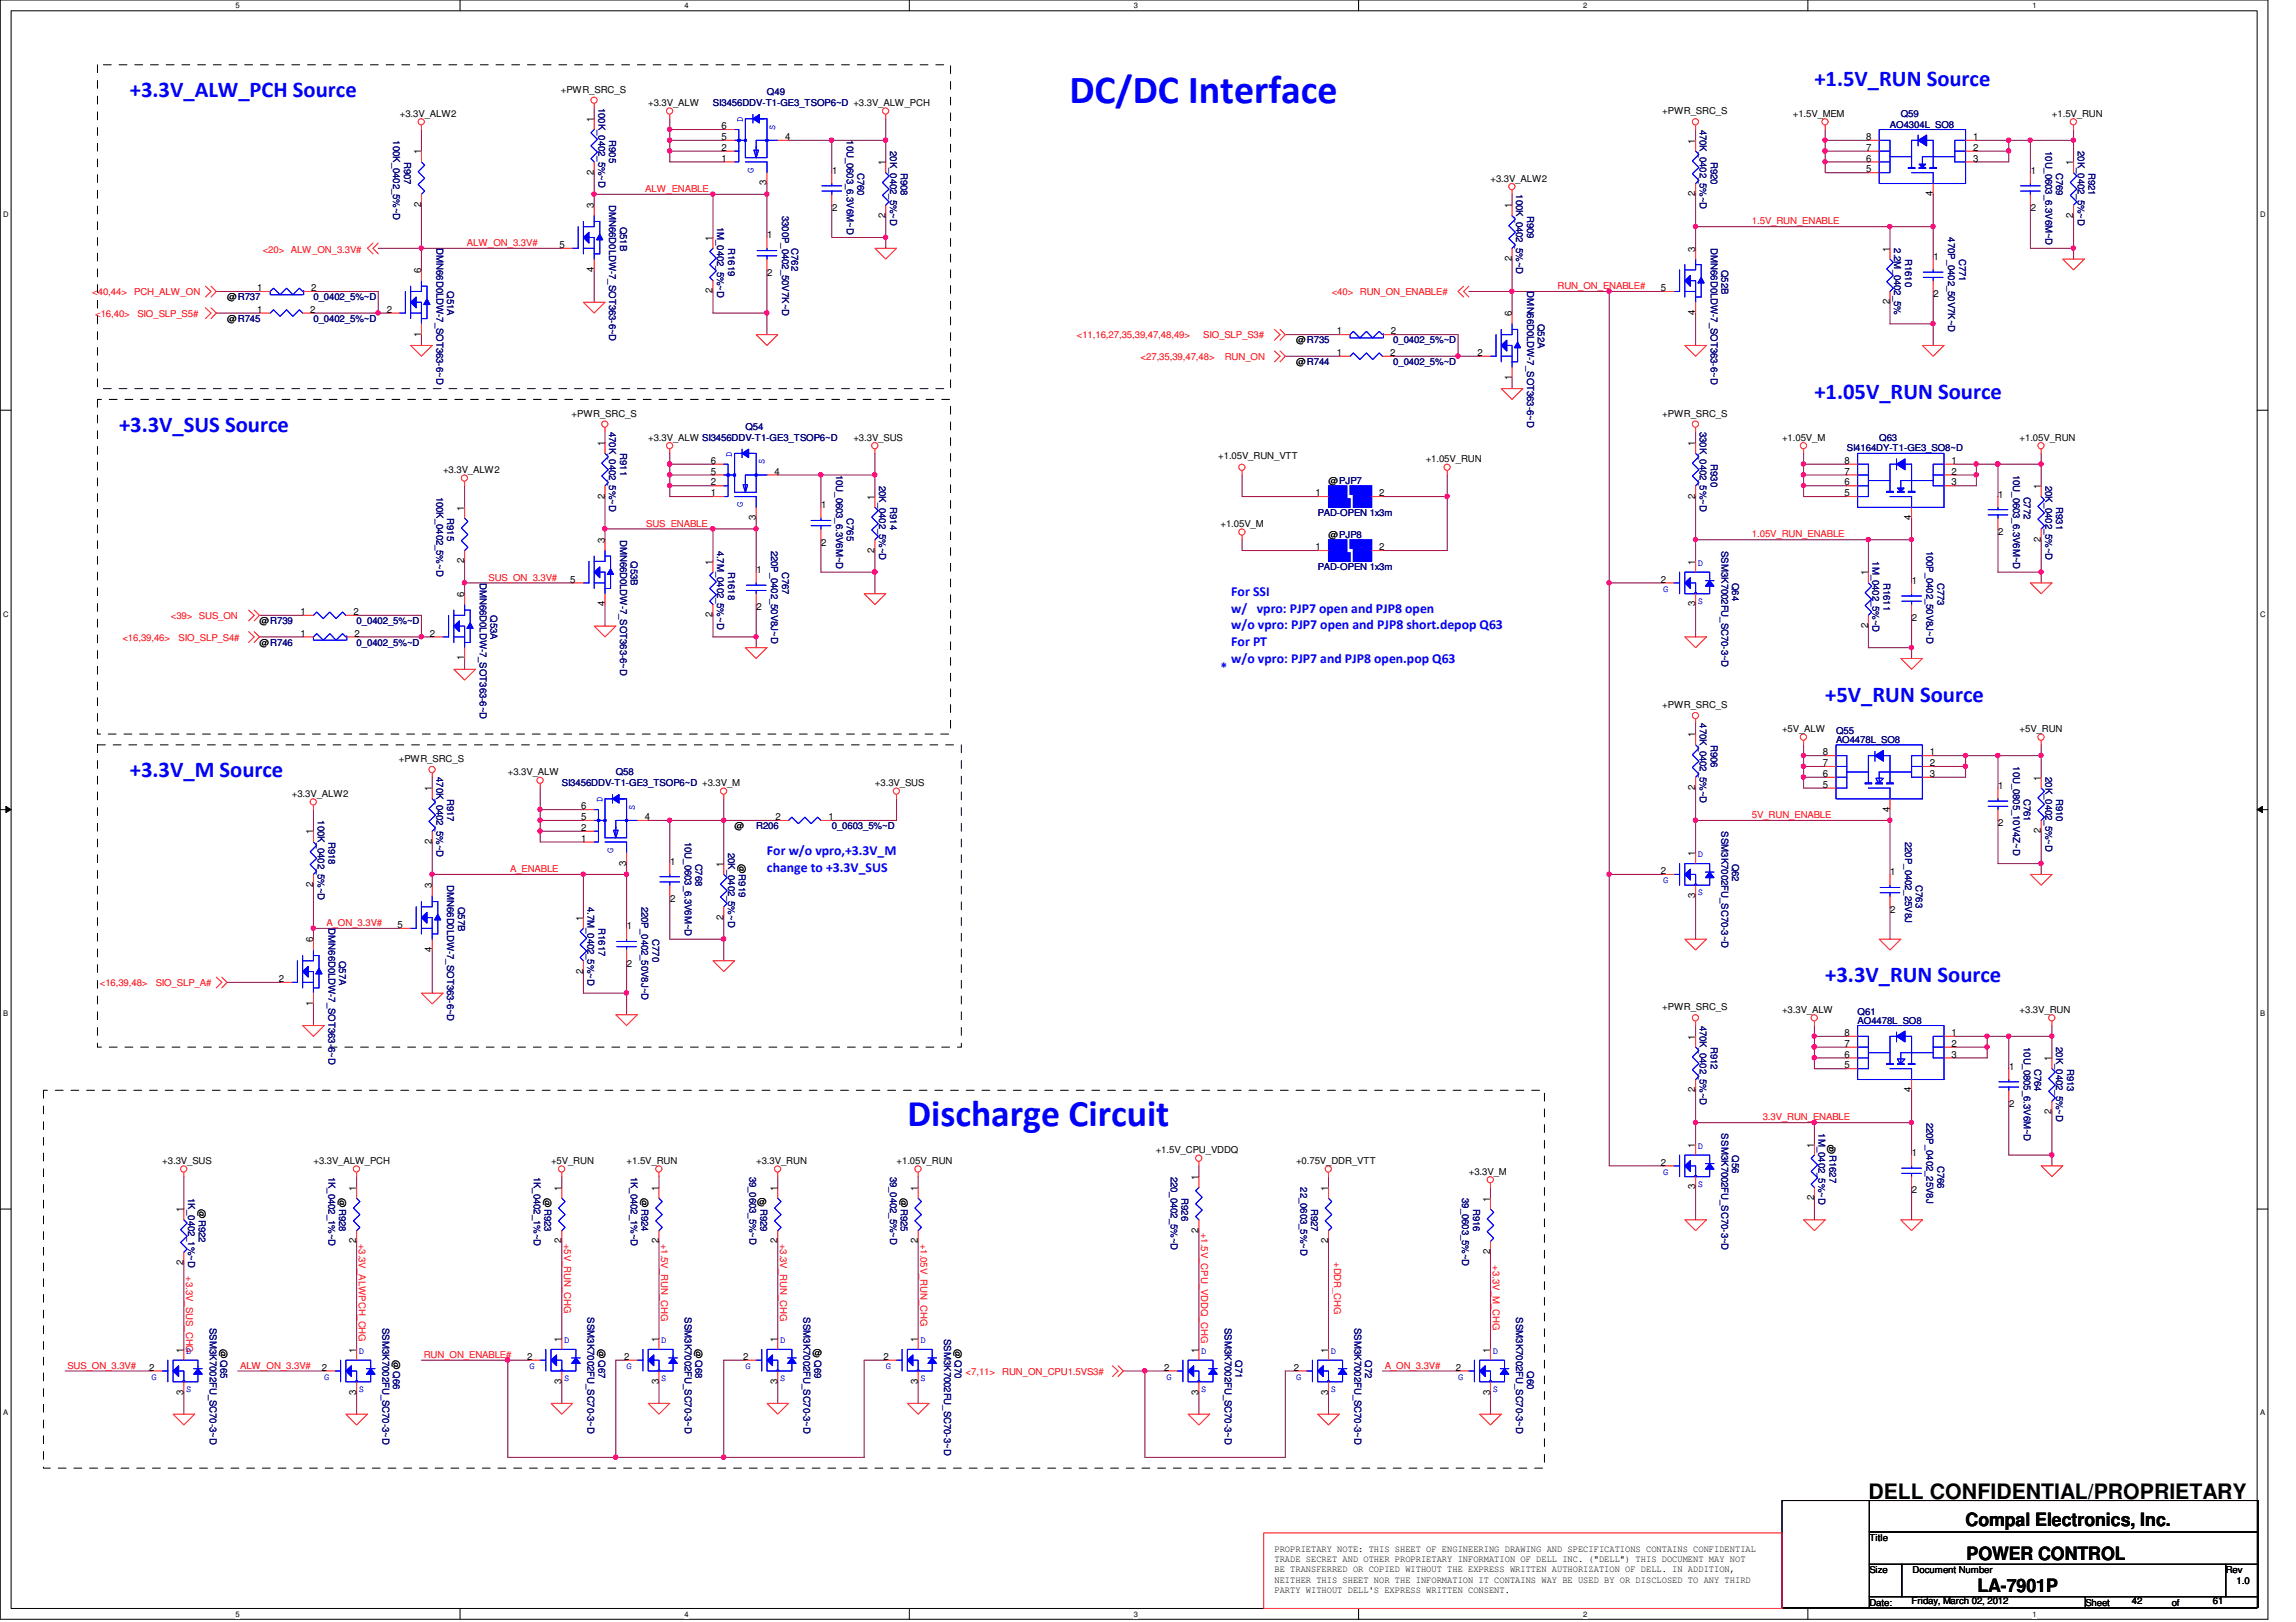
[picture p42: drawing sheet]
<svg xmlns="http://www.w3.org/2000/svg" width="297mm" height="210mm" viewBox="0 0 297 210" stroke-linecap="round" stroke-linejoin="round" font-family="sans-serif">
<defs><g id="words">
<text font-size="5.2" fill="#00f" x="138.3" y="13.3">DC/DC Interface</text>
<text font-size="4.9" fill="#00f" x="117.4" y="145.7">Discharge Circuit</text>
<g font-size="2.9" fill="#00f">
<text x="234.7" y="11.2">+1.5V_RUN Source</text>
<text x="16.8" y="12.6">+3.3V_ALW_PCH Source</text>
<text x="234.7" y="51.7">+1.05V_RUN Source</text>
<text x="15.4" y="55.9">+3.3V_SUS Source</text>
<text x="236.1" y="90.8">+5V_RUN Source</text>
<text x="16.8" y="100.6">+3.3V_M Source</text>
<text x="236.1" y="127.1">+3.3V_RUN Source</text>
</g>
<text font-size="2.8" x="241.7" y="194">DELL CONFIDENTIAL/PROPRIETARY</text>
<g font-size="2.4">
<text x="254.3" y="197.5">Compal Electronics, Inc.</text>
<text x="254.4" y="201.8">POWER CONTROL</text>
<text x="255.8" y="206">LA-7901P</text>
</g>
<g font-size="1.8" fill="#00f">
<text x="159.3" y="77.1">For SSI</text>
<text x="159.3" y="79.3">w/ vpro: PJP7 open and PJP8 open</text>
<text x="159.3" y="81.4">w/o vpro: PJP7 open and PJP8 short.depop Q63</text>
<text x="159.3" y="83.6">For PT</text>
<text x="157.9" y="86.9">*</text>
<text x="159.3" y="85.8">w/o vpro: PJP7 and PJP8 open.pop Q63</text>
<text x="99.2" y="110.7">For w/o vpro,+3.3V_M</text>
<text x="99.2" y="112.8">change to +3.3V_SUS</text>
</g>
<g font-size="1.3">
<text x="76.8" y="15.8" transform="rotate(-90 76.8 15.8)">1</text>
<text x="93.3" y="16.7">6</text>
<text x="54.5" y="20" transform="rotate(-90 54.5 20)">1</text>
<text x="76.8" y="22.6" transform="rotate(-90 76.8 22.6)">2</text>
<text x="93.3" y="19.5">2</text>
<text x="93.3" y="18.1">5</text>
<text x="93.3" y="20.9">1</text>
<text x="101.6" y="18.1">4</text>
<text x="107.7" y="22.5">1</text>
<text x="114.6" y="21.4" transform="rotate(-90 114.6 21.4)">1</text>
<text x="219.3" y="18.6" transform="rotate(-90 219.3 18.6)">1</text>
<text x="241.4" y="20.9">6</text>
<text x="241.4" y="22.3">5</text>
<text x="241.4" y="19.5">7</text>
<text x="241.4" y="18.1">8</text>
<text x="255.3" y="19.5">2</text>
<text x="255.3" y="18.1">1</text>
<text x="255.3" y="20.9">3</text>
<text x="262.7" y="22.5">1</text>
<text x="268.2" y="21.4" transform="rotate(-90 268.2 21.4)">1</text>
<text x="54.5" y="26.8" transform="rotate(-90 54.5 26.8)">2</text>
<text x="76.8" y="27" transform="rotate(-90 76.8 27)">3</text>
<text x="99.2" y="24" transform="rotate(-90 99.2 24)">3</text>
<text x="107.7" y="27.3">2</text>
<text x="114.6" y="28.2" transform="rotate(-90 114.6 28.2)">2</text>
<text x="195.6" y="27" transform="rotate(-90 195.6 27)">1</text>
<text x="219.3" y="25.4" transform="rotate(-90 219.3 25.4)">2</text>
<text x="250.1" y="25.4" transform="rotate(-90 250.1 25.4)">4</text>
<text x="262.7" y="27.3">2</text>
<text x="268.2" y="28.2" transform="rotate(-90 268.2 28.2)">2</text>
<text x="54.5" y="35.3" transform="rotate(-90 54.5 35.3)">6</text>
<text x="72.4" y="32.1">5</text>
<text x="76.8" y="35.2" transform="rotate(-90 76.8 35.2)">4</text>
<text x="92.2" y="31.2" transform="rotate(-90 92.2 31.2)">1</text>
<text x="99.3" y="30.9">1</text>
<text x="99.3" y="35.7">2</text>
<text x="195.6" y="33.8" transform="rotate(-90 195.6 33.8)">2</text>
<text x="219.3" y="32.6" transform="rotate(-90 219.3 32.6)">3</text>
<text x="244.5" y="32.6" transform="rotate(-90 244.5 32.6)">1</text>
<text x="250.1" y="33.7">1</text>
<text x="33.3" y="37.7">1</text>
<text x="33.3" y="40.5">1</text>
<text x="40.1" y="40.5">2</text>
<text x="40.3" y="37.7">2</text>
<text x="50" y="40.5">2</text>
<text x="92.2" y="38" transform="rotate(-90 92.2 38)">2</text>
<text x="195.6" y="40.9" transform="rotate(-90 195.6 40.9)">6</text>
<text x="214.9" y="37.7">5</text>
<text x="219.3" y="40.8" transform="rotate(-90 219.3 40.8)">4</text>
<text x="244.5" y="39.4" transform="rotate(-90 244.5 39.4)">2</text>
<text x="250.1" y="38.5">2</text>
<text x="54.5" y="43.6" transform="rotate(-90 54.5 43.6)">1</text>
<text x="173" y="43.3">1</text>
<text x="173" y="46.1">1</text>
<text x="179.8" y="46.1">2</text>
<text x="180" y="43.3">2</text>
<text x="191.1" y="46.1">2</text>
<text x="195.6" y="49.1" transform="rotate(-90 195.6 49.1)">1</text>
<text x="78.2" y="57.7" transform="rotate(-90 78.2 57.7)">1</text>
<text x="219.3" y="57.7" transform="rotate(-90 219.3 57.7)">1</text>
<text x="78.2" y="64.5" transform="rotate(-90 78.2 64.5)">2</text>
<text x="91.9" y="60">6</text>
<text x="91.9" y="62.8">2</text>
<text x="91.9" y="61.4">5</text>
<text x="91.9" y="64.2">1</text>
<text x="100.2" y="61.4">4</text>
<text x="106.3" y="65.8">1</text>
<text x="113.2" y="64.7" transform="rotate(-90 113.2 64.7)">1</text>
<text x="170.2" y="64.2">1</text>
<text x="178.4" y="64.2">2</text>
<text x="219.3" y="64.5" transform="rotate(-90 219.3 64.5)">2</text>
<text x="238.6" y="62.8">6</text>
<text x="238.6" y="64.2">5</text>
<text x="238.6" y="61.4">7</text>
<text x="238.6" y="60">8</text>
<text x="252.5" y="62.8">3</text>
<text x="252.5" y="61.4">2</text>
<text x="252.5" y="60">1</text>
<text x="258.5" y="64.4">1</text>
<text x="264" y="63.3" transform="rotate(-90 264 63.3)">1</text>
<text x="60.1" y="66.1" transform="rotate(-90 60.1 66.1)">1</text>
<text x="78.2" y="70.3" transform="rotate(-90 78.2 70.3)">3</text>
<text x="97.8" y="67.3" transform="rotate(-90 97.8 67.3)">3</text>
<text x="106.3" y="70.6">2</text>
<text x="113.2" y="71.5" transform="rotate(-90 113.2 71.5)">2</text>
<text x="170.2" y="71.2">1</text>
<text x="178.4" y="71.2">2</text>
<text x="247.3" y="67.3" transform="rotate(-90 247.3 67.3)">4</text>
<text x="258.5" y="69.2">2</text>
<text x="264" y="70.1" transform="rotate(-90 264 70.1)">2</text>
<text x="60.1" y="77.3" transform="rotate(-90 60.1 77.3)">6</text>
<text x="60.1" y="72.9" transform="rotate(-90 60.1 72.9)">2</text>
<text x="73.8" y="75.4">5</text>
<text x="92.2" y="73.1" transform="rotate(-90 92.2 73.1)">1</text>
<text x="97.9" y="74.2">1</text>
<text x="214.9" y="75.4">2</text>
<text x="219.3" y="73.1" transform="rotate(-90 219.3 73.1)">1</text>
<text x="241.7" y="74.5" transform="rotate(-90 241.7 74.5)">1</text>
<text x="247.4" y="75.6">1</text>
<text x="38.9" y="79.6">1</text>
<text x="38.9" y="82.4">1</text>
<text x="45.7" y="79.6">2</text>
<text x="45.8" y="82.4">2</text>
<text x="55.6" y="82.4">2</text>
<text x="78.2" y="78.5" transform="rotate(-90 78.2 78.5)">4</text>
<text x="92.2" y="79.9" transform="rotate(-90 92.2 79.9)">2</text>
<text x="97.9" y="79">2</text>
<text x="219.3" y="78.5" transform="rotate(-90 219.3 78.5)">3</text>
<text x="241.7" y="81.3" transform="rotate(-90 241.7 81.3)">2</text>
<text x="247.4" y="80.4">2</text>
<text x="60.1" y="85.5" transform="rotate(-90 60.1 85.5)">1</text>
<text x="219.3" y="95.4" transform="rotate(-90 219.3 95.4)">1</text>
<text x="235.8" y="100.5">6</text>
<text x="235.8" y="101.9">5</text>
<text x="235.8" y="99.1">7</text>
<text x="235.8" y="97.7">8</text>
<text x="249.7" y="100.5">3</text>
<text x="249.7" y="99.1">2</text>
<text x="249.7" y="97.7">1</text>
<text x="264" y="101" transform="rotate(-90 264 101)">1</text>
<text x="40.5" y="108" transform="rotate(-90 40.5 108)">1</text>
<text x="55.9" y="102.4" transform="rotate(-90 55.9 102.4)">1</text>
<text x="75.2" y="104.7">6</text>
<text x="75.2" y="107.5">2</text>
<text x="75.2" y="106.1">5</text>
<text x="83.4" y="106.1">4</text>
<text x="100.3" y="106.1">2</text>
<text x="107.2" y="106.1">1</text>
<text x="219.3" y="102.2" transform="rotate(-90 219.3 102.2)">2</text>
<text x="244.5" y="105" transform="rotate(-90 244.5 105)">4</text>
<text x="258.5" y="102.1">1</text>
<text x="258.5" y="106.9">2</text>
<text x="264" y="107.8" transform="rotate(-90 264 107.8)">2</text>
<text x="55.9" y="109.2" transform="rotate(-90 55.9 109.2)">2</text>
<text x="75.2" y="108.9">1</text>
<text x="81" y="112" transform="rotate(-90 81 112)">3</text>
<text x="86.7" y="111.9">1</text>
<text x="93.6" y="112.2" transform="rotate(-90 93.6 112.2)">1</text>
<text x="214.9" y="113.1">2</text>
<text x="219.3" y="110.8" transform="rotate(-90 219.3 110.8)">1</text>
<text x="244.6" y="113.3">1</text>
<text x="40.5" y="114.8" transform="rotate(-90 40.5 114.8)">2</text>
<text x="55.9" y="115" transform="rotate(-90 55.9 115)">3</text>
<text x="75.4" y="119.2" transform="rotate(-90 75.4 119.2)">1</text>
<text x="86.7" y="116.7">2</text>
<text x="93.6" y="119" transform="rotate(-90 93.6 119)">2</text>
<text x="219.3" y="116.2" transform="rotate(-90 219.3 116.2)">3</text>
<text x="244.6" y="118.1">2</text>
<text x="40.5" y="122" transform="rotate(-90 40.5 122)">6</text>
<text x="51.4" y="120.1">5</text>
<text x="55.9" y="123.2" transform="rotate(-90 55.9 123.2)">4</text>
<text x="75.4" y="126" transform="rotate(-90 75.4 126)">2</text>
<text x="81.1" y="120.3">1</text>
<text x="81.1" y="125.1">2</text>
<text x="36.1" y="127.1">2</text>
<text x="40.5" y="130.2" transform="rotate(-90 40.5 130.2)">1</text>
<text x="219.3" y="134.5" transform="rotate(-90 219.3 134.5)">1</text>
<text x="238.6" y="136.9">6</text>
<text x="238.6" y="135.5">7</text>
<text x="238.6" y="134.1">8</text>
<text x="252.5" y="136.9">3</text>
<text x="252.5" y="135.5">2</text>
<text x="252.5" y="134.1">1</text>
<text x="265.4" y="137.3" transform="rotate(-90 265.4 137.3)">1</text>
<text x="219.3" y="141.4" transform="rotate(-90 219.3 141.4)">2</text>
<text x="238.6" y="138.3">5</text>
<text x="247.3" y="141.4" transform="rotate(-90 247.3 141.4)">4</text>
<text x="259.9" y="138.4">1</text>
<text x="259.9" y="143.3">2</text>
<text x="219.3" y="148.5" transform="rotate(-90 219.3 148.5)">1</text>
<text x="234.7" y="148.5" transform="rotate(-90 234.7 148.5)">1</text>
<text x="247.4" y="149.6">1</text>
<text x="265.4" y="144.1" transform="rotate(-90 265.4 144.1)">2</text>
<text x="46.1" y="154.1" transform="rotate(-90 46.1 154.1)">1</text>
<text x="72.6" y="154.1" transform="rotate(-90 72.6 154.1)">1</text>
<text x="85.2" y="154.1" transform="rotate(-90 85.2 154.1)">1</text>
<text x="100.6" y="154.1" transform="rotate(-90 100.6 154.1)">1</text>
<text x="118.7" y="154.1" transform="rotate(-90 118.7 154.1)">1</text>
<text x="155.1" y="152.7" transform="rotate(-90 155.1 152.7)">1</text>
<text x="171.8" y="154.1" transform="rotate(-90 171.8 154.1)">1</text>
<text x="192.8" y="155.5" transform="rotate(-90 192.8 155.5)">1</text>
<text x="214.9" y="150.8">2</text>
<text x="219.3" y="153.9" transform="rotate(-90 219.3 153.9)">3</text>
<text x="234.7" y="155.3" transform="rotate(-90 234.7 155.3)">2</text>
<text x="247.4" y="154.4">2</text>
<text x="23.7" y="156.9" transform="rotate(-90 23.7 156.9)">1</text>
<text x="46.1" y="160.9" transform="rotate(-90 46.1 160.9)">2</text>
<text x="72.6" y="160.9" transform="rotate(-90 72.6 160.9)">2</text>
<text x="85.2" y="160.9" transform="rotate(-90 85.2 160.9)">2</text>
<text x="100.6" y="160.9" transform="rotate(-90 100.6 160.9)">2</text>
<text x="118.7" y="160.9" transform="rotate(-90 118.7 160.9)">2</text>
<text x="155.1" y="159.5" transform="rotate(-90 155.1 159.5)">2</text>
<text x="171.8" y="160.9" transform="rotate(-90 171.8 160.9)">2</text>
<text x="23.7" y="163.7" transform="rotate(-90 23.7 163.7)">2</text>
<text x="192.8" y="162.3" transform="rotate(-90 192.8 162.3)">2</text>
<text x="72.6" y="173.7" transform="rotate(-90 72.6 173.7)">1</text>
<text x="85.2" y="173.7" transform="rotate(-90 85.2 173.7)">1</text>
<text x="100.6" y="173.7" transform="rotate(-90 100.6 173.7)">1</text>
<text x="118.7" y="173.7" transform="rotate(-90 118.7 173.7)">1</text>
<text x="19.3" y="177.4">2</text>
<text x="23.7" y="175" transform="rotate(-90 23.7 175)">1</text>
<text x="41.7" y="177.4">2</text>
<text x="46.1" y="175" transform="rotate(-90 46.1 175)">1</text>
<text x="68.2" y="176">2</text>
<text x="72.6" y="179.1" transform="rotate(-90 72.6 179.1)">3</text>
<text x="80.8" y="176">2</text>
<text x="85.2" y="179.1" transform="rotate(-90 85.2 179.1)">3</text>
<text x="96.1" y="176">2</text>
<text x="100.6" y="179.1" transform="rotate(-90 100.6 179.1)">3</text>
<text x="114.3" y="176">2</text>
<text x="118.7" y="179.1" transform="rotate(-90 118.7 179.1)">3</text>
<text x="150.6" y="177.4">2</text>
<text x="155.1" y="175" transform="rotate(-90 155.1 175)">1</text>
<text x="167.4" y="177.4">2</text>
<text x="171.8" y="175" transform="rotate(-90 171.8 175)">1</text>
<text x="188.3" y="177.4">2</text>
<text x="192.8" y="175" transform="rotate(-90 192.8 175)">1</text>
<text x="23.7" y="180.5" transform="rotate(-90 23.7 180.5)">3</text>
<text x="46.1" y="180.5" transform="rotate(-90 46.1 180.5)">3</text>
<text x="155.1" y="180.5" transform="rotate(-90 155.1 180.5)">3</text>
<text x="171.8" y="180.5" transform="rotate(-90 171.8 180.5)">3</text>
<text x="192.8" y="180.5" transform="rotate(-90 192.8 180.5)">3</text>
</g>
<g font-size="1.2">
<text x="51.7" y="15.1">+3.3V_ALW2</text>
<text x="72.6" y="12">+PWR_SRC_S</text>
<text x="83.9" y="13.7">+3.3V_ALW</text>
<text x="215" y="14.8">+PWR_SRC_S</text>
<text x="231.9" y="15.1">+1.5V_MEM</text>
<text x="265.5" y="15.1">+1.5V_RUN</text>
<text x="192.8" y="23.5">+3.3V_ALW2</text>
<text x="29.4" y="38.9">@R737</text>
<text x="29.4" y="41.7">@R745</text>
<text x="167.7" y="44.4">@R735</text>
<text x="167.7" y="47.2">@R744</text>
<text x="74" y="53.9">+PWR_SRC_S</text>
<text x="215" y="53.9">+PWR_SRC_S</text>
<text x="83.9" y="57">+3.3V_ALW SI3456DDV-T1-GE3_TSOP6~D</text>
<text x="110.4" y="57">+3.3V_SUS</text>
<text x="157.6" y="59.4">+1.05V_RUN_VTT</text>
<text x="184.4" y="59.8">+1.05V_RUN</text>
<text x="230.5" y="57">+1.05V_M</text>
<text x="261.3" y="57">+1.05V_RUN</text>
<text x="57.3" y="61.2">+3.3V_ALW2</text>
<text x="171.9" y="62.6">@PJP7</text>
<text x="157.9" y="68.2">+1.05V_M</text>
<text x="171.9" y="69.6">@PJP8</text>
<text x="33.6" y="80.8">@R739</text>
<text x="33.6" y="83.6">@R746</text>
<text x="215" y="91.7">+PWR_SRC_S</text>
<text x="230.5" y="94.7">+5V_ALW</text>
<text x="261.3" y="94.7">+5V_RUN</text>
<text x="51.6" y="98.6">+PWR_SRC_S</text>
<text x="65.7" y="100.3">+3.3V_ALW</text>
<text x="113.2" y="101.7">+3.3V_SUS</text>
<text x="37.8" y="103.1">+3.3V_ALW2</text>
<text x="95" y="107.3">@</text>
<text x="95.6" y="111.8" transform="rotate(90 95.6 111.8)">@R919</text>
<text x="215" y="130.8">+PWR_SRC_S</text>
<text x="230.5" y="131.1">+3.3V_ALW</text>
<text x="261.3" y="131.1">+3.3V_RUN</text>
<text x="149.5" y="149.2">+1.5V_CPU_VDDQ</text>
<text x="237.3" y="149.4" transform="rotate(-90 237.3 149.4)">@</text>
<text x="21" y="150.6">+3.3V_SUS</text>
<text x="40.6" y="150.6">+3.3V_ALW_PCH</text>
<text x="43.9" y="155.1" transform="rotate(90 43.9 155.1)">@R928</text>
<text x="70.4" y="155.1" transform="rotate(90 70.4 155.1)">@R923</text>
<text x="71.3" y="150.6">+5V_RUN</text>
<text x="81.1" y="150.6">+1.5V_RUN</text>
<text x="83" y="155.1" transform="rotate(90 83 155.1)">@R924</text>
<text x="97.8" y="150.6">+3.3V_RUN</text>
<text x="98" y="155.9">@</text>
<text x="116" y="150.6">+1.05V_RUN</text>
<text x="116.5" y="155.1" transform="rotate(90 116.5 155.1)">@R925</text>
<text x="167.7" y="150.6">+0.75V_DDR_VTT</text>
<text x="190" y="152">+3.3V_M</text>
<text x="25.7" y="156.5" transform="rotate(90 25.7 156.5)">@R922</text>
<text x="28.5" y="174.6" transform="rotate(90 28.5 174.6)">@Q65</text>
<text x="50.9" y="176" transform="rotate(90 50.9 176)">@Q66</text>
<text x="77.4" y="174.6" transform="rotate(90 77.4 174.6)">@Q67</text>
<text x="90" y="174.6" transform="rotate(90 90 174.6)">@Q68</text>
<text x="105.1" y="175.5">@</text>
<text x="123.5" y="174.6" transform="rotate(90 123.5 174.6)">@Q70</text>
<text x="164.9" y="200.8">PROPRIETARY NOTE: THIS SHEET OF ENGINEERING DRAWING AND SPECIFICATIONS CONTAINS CONFIDENTIAL</text>
<text x="164.9" y="202.1">TRADE SECRET AND OTHER PROPRIETARY INFORMATION OF DELL INC. (&quot;DELL&quot;) THIS DOCUMENT MAY NOT</text>
<text x="164.9" y="203.5">BE TRANSFERRED OR COPIED WITHOUT THE EXPRESS WRITTEN AUTHORIZATION OF DELL. IN ADDITION,</text>
<text x="241.8" y="199.4">Title</text>
<text x="241.8" y="203.6">Size</text>
<text x="247.4" y="203.6">Document Number</text>
<text x="287.9" y="203.6">Rev</text>
<text x="164.9" y="204.9">NEITHER THIS SHEET NOR THE INFORMATION IT CONTAINS WAY BE USED BY OR DISCLOSED TO ANY THIRD</text>
<text x="164.9" y="206.2">PARTY WITHOUT DELL'S EXPRESS WRITTEN CONSENT.</text>
<text x="241.8" y="207.8">Date:</text>
<text x="247.3" y="207.6">Friday, March 02, 2012</text>
<text x="269.8" y="207.8">Sheet</text>
<text x="275.8" y="207.6">42</text>
<text x="281" y="207.8">of</text>
<text x="286.3" y="207.6">61</text>
<text x="289.3" y="205">1.0</text>
</g>
<g font-size="1.2" fill="#000080">
<text x="77.4" y="14" transform="rotate(90 77.4 14)">100K_0402_5%~D</text>
<text x="92.2" y="13.7">SI3456DDV-T1-GE3_TSOP6~D +3.3V_ALW_PCH</text>
<text x="99.2" y="12.3">Q49</text>
<text x="219.9" y="16.8" transform="rotate(90 219.9 16.8)">470K_0402_5%~D</text>
<text x="244.5" y="16.5">AO4304L_SO8</text>
<text x="245.9" y="15.1">Q59</text>
<text x="50.9" y="18.2" transform="rotate(90 50.9 18.2)">100K_0402_5%~D</text>
<text x="52.3" y="21" transform="rotate(90 52.3 21)">R907</text>
<text x="78.8" y="18.2" transform="rotate(90 78.8 18.2)">R905</text>
<text x="109.6" y="18.2" transform="rotate(90 109.6 18.2)">10U_0603_6.3V6M~D</text>
<text x="111" y="22.4" transform="rotate(90 111 22.4)">C760</text>
<text x="115.1" y="19.6" transform="rotate(90 115.1 19.6)">20K_0402_5%~D</text>
<text x="116.5" y="22.4" transform="rotate(90 116.5 22.4)">R908</text>
<text x="221.3" y="21" transform="rotate(90 221.3 21)">R920</text>
<text x="264.6" y="19.6" transform="rotate(90 264.6 19.6)">10U_0603_6.3V6M~D</text>
<text x="266" y="22.4" transform="rotate(90 266 22.4)">C769</text>
<text x="268.8" y="19.6" transform="rotate(90 268.8 19.6)">20K_0402_5%~D</text>
<text x="270.2" y="22.4" transform="rotate(90 270.2 22.4)">R921</text>
<text x="78.8" y="26.5" transform="rotate(90 78.8 26.5)">DMN66D0LDW-7_SOT363-6~D</text>
<text x="80.2" y="29.3" transform="rotate(90 80.2 29.3)">Q51B</text>
<text x="92.8" y="29.3" transform="rotate(90 92.8 29.3)">1M_0402_5%~D</text>
<text x="101.2" y="27.9" transform="rotate(90 101.2 27.9)">3300P_0402_50V7K~D</text>
<text x="196.2" y="25.1" transform="rotate(90 196.2 25.1)">100K_0402_5%~D</text>
<text x="197.6" y="27.9" transform="rotate(90 197.6 27.9)">R909</text>
<text x="56.5" y="32.1" transform="rotate(90 56.5 32.1)">DMN66D0LDW-7_SOT363-6~D</text>
<text x="94.2" y="32.1" transform="rotate(90 94.2 32.1)">R1619</text>
<text x="102.4" y="32.1" transform="rotate(90 102.4 32.1)">C762</text>
<text x="221.3" y="32.1" transform="rotate(90 221.3 32.1)">DMN66D0LDW-7_SOT363-6~D</text>
<text x="222.7" y="34.9" transform="rotate(90 222.7 34.9)">Q52B</text>
<text x="245.1" y="32.1" transform="rotate(90 245.1 32.1)">2.2M_0402_5%</text>
<text x="246.5" y="33.5" transform="rotate(90 246.5 33.5)">R1610</text>
<text x="252" y="30.7" transform="rotate(90 252 30.7)">470P_0402_50V7K~D</text>
<text x="253.4" y="33.5" transform="rotate(90 253.4 33.5)">C771</text>
<text x="40.6" y="38.9">0_0402_5%~D</text>
<text x="40.6" y="41.7">0_0402_5%~D</text>
<text x="57.9" y="37.7" transform="rotate(90 57.9 37.7)">Q51A</text>
<text x="197.6" y="37.7" transform="rotate(90 197.6 37.7)">DMN66D0LDW-7_SOT363-6~D</text>
<text x="199" y="41.9" transform="rotate(90 199 41.9)">Q52A</text>
<text x="180.3" y="44.4">0_0402_5%~D</text>
<text x="180.3" y="47.2">0_0402_5%~D</text>
<text x="78.8" y="55.9" transform="rotate(90 78.8 55.9)">470K_0402_5%~D</text>
<text x="80.2" y="58.7" transform="rotate(90 80.2 58.7)">R911</text>
<text x="96.4" y="55.6">Q54</text>
<text x="219.9" y="55.9" transform="rotate(90 219.9 55.9)">330K_0402_5%~D</text>
<text x="238.9" y="58.4">SI4164DY-T1-GE3_SO8~D</text>
<text x="243.1" y="57">Q63</text>
<text x="56.5" y="64.3" transform="rotate(90 56.5 64.3)">100K_0402_5%~D</text>
<text x="108.2" y="61.5" transform="rotate(90 108.2 61.5)">10U_0603_6.3V6M~D</text>
<text x="113.7" y="62.9" transform="rotate(90 113.7 62.9)">20K_0402_5%~D</text>
<text x="115.1" y="65.7" transform="rotate(90 115.1 65.7)">R914</text>
<text x="221.3" y="60.1" transform="rotate(90 221.3 60.1)">R930</text>
<text x="260.4" y="61.5" transform="rotate(90 260.4 61.5)">10U_0603_6.3V6M~D</text>
<text x="261.8" y="64.3" transform="rotate(90 261.8 64.3)">C772</text>
<text x="264.6" y="62.9" transform="rotate(90 264.6 62.9)">20K_0402_5%~D</text>
<text x="266" y="65.7" transform="rotate(90 266 65.7)">R931</text>
<text x="57.9" y="67.1" transform="rotate(90 57.9 67.1)">R915</text>
<text x="80.2" y="69.9" transform="rotate(90 80.2 69.9)">DMN66D0LDW-7_SOT363-6~D</text>
<text x="92.8" y="71.2" transform="rotate(90 92.8 71.2)">4.7M_0402_5%~D</text>
<text x="99.8" y="71.2" transform="rotate(90 99.8 71.2)">220P_0402_50V8J~D</text>
<text x="109.6" y="67.1" transform="rotate(90 109.6 67.1)">C765</text>
<text x="170.5" y="66.8">PAD-OPEN 1x3m</text>
<text x="222.7" y="71.2" transform="rotate(90 222.7 71.2)">SSM3K7002FU_SC70-3~D</text>
<text x="249.3" y="71.2" transform="rotate(90 249.3 71.2)">100P_0402_50V8J~D</text>
<text x="62.1" y="75.4" transform="rotate(90 62.1 75.4)">DMN66D0LDW-7_SOT363-6~D</text>
<text x="81.6" y="72.6" transform="rotate(90 81.6 72.6)">Q53B</text>
<text x="94.2" y="74" transform="rotate(90 94.2 74)">R1618</text>
<text x="101.2" y="74" transform="rotate(90 101.2 74)">C767</text>
<text x="170.5" y="73.8">PAD-OPEN 1x3m</text>
<text x="224.1" y="75.4" transform="rotate(90 224.1 75.4)">Q64</text>
<text x="242.3" y="72.6" transform="rotate(90 242.3 72.6)">1M_0402_5%~D</text>
<text x="243.7" y="75.4" transform="rotate(90 243.7 75.4)">R1611</text>
<text x="250.7" y="75.4" transform="rotate(90 250.7 75.4)">C773</text>
<text x="46.1" y="80.8">0_0402_5%~D</text>
<text x="46.1" y="83.6">0_0402_5%~D</text>
<text x="63.5" y="79.6" transform="rotate(90 63.5 79.6)">Q53A</text>
<text x="219.9" y="93.6" transform="rotate(90 219.9 93.6)">470K_0402_5%~D</text>
<text x="237.5" y="95">Q55</text>
<text x="56.5" y="100.6" transform="rotate(90 56.5 100.6)">470K_0402_5%~D</text>
<text x="72.7" y="101.7">SI3456DDV-T1-GE3_TSOP6~D +3.3V_M</text>
<text x="79.7" y="100.3">Q58</text>
<text x="221.3" y="96.4" transform="rotate(90 221.3 96.4)">R906</text>
<text x="237.5" y="96.1">AO4478L_SO8</text>
<text x="260.4" y="99.2" transform="rotate(90 260.4 99.2)">10U_0805_10V4Z~D</text>
<text x="264.6" y="100.6" transform="rotate(90 264.6 100.6)">20K_0402_5%~D</text>
<text x="41.1" y="106.2" transform="rotate(90 41.1 106.2)">100K_0402_5%~D</text>
<text x="57.9" y="103.4" transform="rotate(90 57.9 103.4)">R917</text>
<text x="97.8" y="107.3">R206</text>
<text x="107.6" y="107.3">0_0603_5%~D</text>
<text x="222.7" y="107.6" transform="rotate(90 222.7 107.6)">SSM3K7002FU_SC70-3~D</text>
<text x="261.8" y="103.4" transform="rotate(90 261.8 103.4)">C761</text>
<text x="266" y="103.4" transform="rotate(90 266 103.4)">R910</text>
<text x="42.5" y="109" transform="rotate(90 42.5 109)">R918</text>
<text x="88.6" y="109" transform="rotate(90 88.6 109)">10U_0603_6.3V6M~D</text>
<text x="90" y="111.8" transform="rotate(90 90 111.8)">C768</text>
<text x="94.2" y="110.4" transform="rotate(90 94.2 110.4)">20K_0402_5%~D</text>
<text x="224.1" y="111.8" transform="rotate(90 224.1 111.8)">Q62</text>
<text x="246.5" y="109" transform="rotate(90 246.5 109)">220P_0402_25V8J</text>
<text x="57.9" y="114.6" transform="rotate(90 57.9 114.6)">DMN66D0LDW-7_SOT363-6~D</text>
<text x="59.3" y="117.3" transform="rotate(90 59.3 117.3)">Q57B</text>
<text x="76" y="117.3" transform="rotate(90 76 117.3)">4.7M_0402_5%~D</text>
<text x="83" y="117.3" transform="rotate(90 83 117.3)">220P_0402_50V8J~D</text>
<text x="247.9" y="114.6" transform="rotate(90 247.9 114.6)">C763</text>
<text x="42.5" y="120.1" transform="rotate(90 42.5 120.1)">DMN66D0LDW-7_SOT363-6~D</text>
<text x="43.9" y="124.3" transform="rotate(90 43.9 124.3)">Q57A</text>
<text x="77.4" y="120.1" transform="rotate(90 77.4 120.1)">R1617</text>
<text x="84.4" y="121.5" transform="rotate(90 84.4 121.5)">C770</text>
<text x="240.3" y="131.4">Q61</text>
<text x="219.9" y="132.7" transform="rotate(90 219.9 132.7)">470K_0402_5%~D</text>
<text x="221.3" y="135.5" transform="rotate(90 221.3 135.5)">R912</text>
<text x="240.3" y="132.5">AO4478L_SO8</text>
<text x="261.8" y="135.5" transform="rotate(90 261.8 135.5)">10U_0805_6.3V6M~D</text>
<text x="266" y="135.5" transform="rotate(90 266 135.5)">20K_0402_5%~D</text>
<text x="263.2" y="138.3" transform="rotate(90 263.2 138.3)">C764</text>
<text x="267.4" y="138.3" transform="rotate(90 267.4 138.3)">R913</text>
<text x="222.7" y="146.7" transform="rotate(90 222.7 146.7)">SSM3K7002FU_SC70-3~D</text>
<text x="224.1" y="149.5" transform="rotate(90 224.1 149.5)">Q56</text>
<text x="235.3" y="146.7" transform="rotate(90 235.3 146.7)">1M_0402_5%~D</text>
<text x="236.7" y="149.5" transform="rotate(90 236.7 149.5)">R1627</text>
<text x="249.3" y="145.3" transform="rotate(90 249.3 145.3)">220P_0402_25V8J</text>
<text x="24.3" y="155.1" transform="rotate(90 24.3 155.1)">1K_0402_1%~D</text>
<text x="42.5" y="152.3" transform="rotate(90 42.5 152.3)">1K_0402_1%~D</text>
<text x="69" y="152.3" transform="rotate(90 69 152.3)">1K_0402_1%~D</text>
<text x="81.6" y="152.3" transform="rotate(90 81.6 152.3)">1K_0402_1%~D</text>
<text x="97" y="152.3" transform="rotate(90 97 152.3)">39_0603_5%~D</text>
<text x="115.1" y="152.3" transform="rotate(90 115.1 152.3)">39_0402_5%~D</text>
<text x="151.5" y="152.3" transform="rotate(90 151.5 152.3)">220_0402_5%~D</text>
<text x="152.9" y="155.1" transform="rotate(90 152.9 155.1)">R926</text>
<text x="168.2" y="153.7" transform="rotate(90 168.2 153.7)">22_0603_5%~D</text>
<text x="189.2" y="155.1" transform="rotate(90 189.2 155.1)">39_0603_5%~D</text>
<text x="250.7" y="150.9" transform="rotate(90 250.7 150.9)">C766</text>
<text x="98.4" y="156.5" transform="rotate(90 98.4 156.5)">R929</text>
<text x="169.6" y="156.5" transform="rotate(90 169.6 156.5)">R927</text>
<text x="190.6" y="156.5" transform="rotate(90 190.6 156.5)">R916</text>
<text x="27.1" y="171.8" transform="rotate(90 27.1 171.8)">SSM3K7002FU_SC70-3~D</text>
<text x="49.5" y="171.8" transform="rotate(90 49.5 171.8)">SSM3K7002FU_SC70-3~D</text>
<text x="76" y="170.4" transform="rotate(90 76 170.4)">SSM3K7002FU_SC70-3~D</text>
<text x="88.6" y="170.4" transform="rotate(90 88.6 170.4)">SSM3K7002FU_SC70-3~D</text>
<text x="104" y="170.4" transform="rotate(90 104 170.4)">SSM3K7002FU_SC70-3~D</text>
<text x="122.1" y="173.2" transform="rotate(90 122.1 173.2)">SSM3K7002FU_SC70-3~D</text>
<text x="158.5" y="171.8" transform="rotate(90 158.5 171.8)">SSM3K7002FU_SC70-3~D</text>
<text x="175.2" y="171.8" transform="rotate(90 175.2 171.8)">SSM3K7002FU_SC70-3~D</text>
<text x="196.2" y="170.4" transform="rotate(90 196.2 170.4)">SSM3K7002FU_SC70-3~D</text>
<text x="105.4" y="176" transform="rotate(90 105.4 176)">Q69</text>
<text x="159.8" y="176" transform="rotate(90 159.8 176)">Q71</text>
<text x="176.6" y="176" transform="rotate(90 176.6 176)">Q72</text>
<text x="197.6" y="177.4" transform="rotate(90 197.6 177.4)">Q60</text>
</g>
<g font-size="1.2" fill="#00f">
<text x="96.1" y="15.8" transform="rotate(-90 96.1 15.8)">D</text>
<text x="100.3" y="16.8" transform="rotate(-90 100.3 16.8)">S</text>
<text x="97.5" y="22.4" transform="rotate(-90 97.5 22.4)">G</text>
<text x="94.7" y="59.1" transform="rotate(-90 94.7 59.1)">D</text>
<text x="96.1" y="65.7" transform="rotate(-90 96.1 65.7)">G</text>
<text x="98.9" y="60.1" transform="rotate(-90 98.9 60.1)">S</text>
<text x="215.2" y="76.6">G</text>
<text x="219.7" y="73.2">D</text>
<text x="219.7" y="78.1">S</text>
<text x="77.9" y="103.8" transform="rotate(-90 77.9 103.8)">D</text>
<text x="82.1" y="104.8" transform="rotate(-90 82.1 104.8)">S</text>
<text x="79.3" y="110.4" transform="rotate(-90 79.3 110.4)">G</text>
<text x="219.7" y="111">D</text>
<text x="215.2" y="114.3">G</text>
<text x="219.7" y="115.9">S</text>
<text x="219.7" y="148.7">D</text>
<text x="215.2" y="152">G</text>
<text x="219.7" y="153.6">S</text>
<text x="73" y="173.8">D</text>
<text x="85.6" y="173.8">D</text>
<text x="100.9" y="173.8">D</text>
<text x="119.1" y="173.8">D</text>
<text x="19.6" y="178.6">G</text>
<text x="24.1" y="175.2">D</text>
<text x="41.9" y="178.6">G</text>
<text x="46.4" y="175.2">D</text>
<text x="68.5" y="177.2">G</text>
<text x="73" y="178.7">S</text>
<text x="81.1" y="177.2">G</text>
<text x="85.6" y="178.7">S</text>
<text x="96.4" y="177.2">G</text>
<text x="100.9" y="178.7">S</text>
<text x="114.6" y="177.2">G</text>
<text x="119.1" y="178.7">S</text>
<text x="150.9" y="178.6">G</text>
<text x="155.4" y="175.2">D</text>
<text x="167.7" y="178.6">G</text>
<text x="172.2" y="175.2">D</text>
<text x="188.6" y="178.6">G</text>
<text x="193.1" y="175.2">D</text>
<text x="24.1" y="180.1">S</text>
<text x="46.4" y="180.1">S</text>
<text x="155.4" y="180.1">S</text>
<text x="172.2" y="180.1">S</text>
<text x="193.1" y="180.1">S</text>
</g>
<g font-size="1.2" fill="#f00">
<text x="83.5" y="24.8">ALW_ENABLE</text>
<text x="226.6" y="29">1.5V_RUN_ENABLE</text>
<text x="34" y="32.7">&lt;20&gt; ALW_ON_3.3V#</text>
<text x="60.4" y="31.8">ALW_ON_3.3V#</text>
<text x="11.9" y="38.2">&lt;40,44&gt;</text>
<text x="12.3" y="41">&lt;16,40&gt;</text>
<text x="17.4" y="38.2">PCH_ALW_ON</text>
<text x="17.8" y="41">SIO_SLP_S5#</text>
<text x="172.3" y="38.2">&lt;40&gt; RUN_ON_ENABLE#</text>
<text x="201.5" y="37.4">RUN_ON_ENABLE#</text>
<text x="139.3" y="43.8">&lt;11,16,27,35,39,47,48,49&gt;</text>
<text x="147.6" y="46.6">&lt;27,35,39,47,48&gt;</text>
<text x="155.7" y="43.8">SIO_SLP_S3#</text>
<text x="158.4" y="46.6">RUN_ON</text>
<text x="83.6" y="68.2">SUS_ENABLE</text>
<text x="226.6" y="69.6">1.05V_RUN_ENABLE</text>
<text x="63.2" y="75.1">SUS_ON_3.3V#</text>
<text x="15.8" y="82.9">&lt;16,39,46&gt;</text>
<text x="22.1" y="80.1">&lt;39&gt; SUS_ON</text>
<text x="23.1" y="82.9">SIO_SLP_S4#</text>
<text x="226.6" y="105.9">5V_RUN_ENABLE</text>
<text x="66" y="112.9">A_ENABLE</text>
<text x="42.2" y="119.8">A_ON_3.3V#</text>
<text x="12.9" y="127.6">&lt;16,39,48&gt;</text>
<text x="20.1" y="127.6">SIO_SLP_A#</text>
<text x="228" y="145">3.3V_RUN_ENABLE</text>
<text x="46.4" y="161" transform="rotate(90 46.4 161)">+3.3V_ALWPCH_CHG</text>
<text x="73" y="161" transform="rotate(90 73 161)">+5V_RUN_CHG</text>
<text x="85.6" y="161" transform="rotate(90 85.6 161)">+1.5V_RUN_CHG</text>
<text x="100.9" y="161" transform="rotate(90 100.9 161)">+3.3V_RUN_CHG</text>
<text x="119.1" y="161" transform="rotate(90 119.1 161)">+1.05V_RUN_CHG</text>
<text x="155.4" y="159.6" transform="rotate(90 155.4 159.6)">+1.5V_CPU_VDDQ_CHG</text>
<text x="24.1" y="165.1" transform="rotate(90 24.1 165.1)">+3.3V_SUS_CHG</text>
<text x="172.6" y="163.3" transform="rotate(90 172.6 163.3)">+DDR_CHG</text>
<text x="193.1" y="163.7" transform="rotate(90 193.1 163.7)">+3.3V_M_CHG</text>
<text x="8.7" y="177.1">SUS_ON_3.3V#</text>
<text x="31.1" y="177.1">ALW_ON_3.3V#</text>
<text x="54.8" y="175.7">RUN_ON_ENABLE#</text>
<text x="124.9" y="177.9">&lt;7,11&gt;</text>
<text x="129.7" y="177.9">RUN_ON_CPU1.5VS3#</text>
<text x="179.2" y="177.1">A_ON_3.3V#</text>
</g>
<g font-size="1">
<text x="30.5" y="1.1">5</text>
<text x="88.6" y="1.1">4</text>
<text x="146.7" y="1.1">3</text>
<text x="204.8" y="1.1">2</text>
<text x="262.9" y="1.1">1</text>
<text x=".4" y="28.1">D</text>
<text x="292.4" y="28.1">D</text>
<text x=".4" y="79.8">C</text>
<text x="292.4" y="79.8">C</text>
<text x=".4" y="131.5">B</text>
<text x="292.4" y="131.5">B</text>
<text x=".4" y="183.2">A</text>
<text x="292.4" y="183.2">A</text>
<text x="30.5" y="209.2">5</text>
<text x="88.6" y="209.2">4</text>
<text x="146.7" y="209.2">3</text>
<text x="204.8" y="209.2">2</text>
<text x="262.9" y="209.2">1</text>
</g>
</g></defs>
<path d="M0 0h293.4v209.5h-293.4zM1.4 1.4h290.6v206.8h-290.6z" fill="none" stroke="#000" stroke-width=".13"/>
<g fill="#fff">
<path d="M30.5 .2h.5v1.1h-.5z"/>
<path d="M30.5 208.3h.5v1.1h-.5z"/>
</g>
<path d="M59.5 0v1.4M59.5 208.2v1.3" fill="none" stroke="#000" stroke-width=".13"/>
<g fill="#fff">
<path d="M88.6 .2h.5v1.1h-.5z"/>
<path d="M88.6 208.3h.5v1.1h-.5z"/>
</g>
<path d="M117.6 0v1.4M117.6 208.2v1.3" fill="none" stroke="#000" stroke-width=".13"/>
<g fill="#fff">
<path d="M146.7 .2h.5v1.1h-.5z"/>
<path d="M146.7 208.3h.5v1.1h-.5z"/>
</g>
<path d="M175.8 0v1.4M175.8 208.2v1.3" fill="none" stroke="#000" stroke-width=".13"/>
<g fill="#fff">
<path d="M204.8 .2h.6v1.1h-.6z"/>
<path d="M204.8 208.3h.6v1.1h-.6z"/>
</g>
<path d="M233.9 0v1.4M233.9 208.2v1.3" fill="none" stroke="#000" stroke-width=".13"/>
<g fill="#fff">
<path d="M262.9 .2h.6v1.1h-.6z"/>
<path d="M262.9 208.3h.6v1.1h-.6z"/>
<path d="M.4 27.2h.7v1.1h-.7z"/>
<path d="M292.4 27.2h.7v1.1h-.7z"/>
<path d="M.4 78.9h.7v1.1h-.7z"/>
<path d="M292.4 78.9h.7v1.1h-.7z"/>
</g>
<path d="M0 53.1h1.4M292 53.1h1.4" fill="none" stroke="#000" stroke-width=".13"/>
<g fill="#fff">
<path d="M.4 130.6h.7v1.1h-.7z"/>
<path d="M292.4 130.6h.6v1.1h-.6z"/>
</g>
<path d="M0 104.8h1.4M.8 104.4l.6 .4-.6 .4zM292 104.8h1.4M292 104.8l.7-.4v.8z" fill="none" stroke="#000" stroke-width=".13"/>
<path d="M.8 104.4l.6 .4-.6 .4zM292 104.8l.7-.4v.8z" fill="#000"/>
<g fill="#fff">
<path d="M.4 182.3h.7v1.1h-.7z"/>
<path d="M292.4 182.3h.6v1.1h-.6z"/>
</g>
<path d="M0 156.5h1.4M292 156.5h1.4" fill="none" stroke="#000" stroke-width=".13"/>
<path d="M60.1 72.6v2.8h14" fill="none" stroke="#800040" stroke-width=".13"/>
<circle cx="60.1" cy="75.4" r=".29" fill="#f0f"/>
<circle cx="60.1" cy="75.4" r=".29" fill="none" stroke="#f0f" stroke-width=".13"/>
<path d="M190 37.7h5.6M78.3 55.9v1.4M60.1 62.9v2.8M78.3 64.3v4.2M54.5 82.4h1.4" fill="none" stroke="#800040" stroke-width=".13"/>
<circle cx="54.5" cy="82.4" r=".29" fill="#f0f"/>
<circle cx="54.5" cy="82.4" r=".29" fill="none" stroke="#f0f" stroke-width=".13"/>
<path d="M92.2 25.1h7v5.6M78.3 68.5v1.3M97.8 67.1v6.9M160.7 61.5v2.8h9.8M160.7 69.9v1.3M187.2 61.5v2.8h-8.3M97.8 82.4v1.4M55.9 109v5.6M81.1 111.8v1.4" fill="none" stroke="#800040" stroke-width=".13"/>
<circle cx="99.2" cy="25.1" r=".29" fill="#f0f"/>
<circle cx="99.2" cy="25.1" r=".29" fill="none" stroke="#f0f" stroke-width=".13"/>
<circle cx="92.2" cy="25.1" r=".29" fill="#f0f"/>
<circle cx="92.2" cy="25.1" r=".29" fill="none" stroke="#f0f" stroke-width=".13"/>
<path d="M99.2 40.5v2.8" fill="none" stroke="#800040" stroke-width=".13"/>
<circle cx="99.2" cy="40.5" r=".29" fill="#f0f"/>
<circle cx="99.2" cy="40.5" r=".29" fill="none" stroke="#f0f" stroke-width=".13"/>
<path d="M76.9 25.1h15.3v5.6" fill="none" stroke="#800040" stroke-width=".13"/>
<circle cx="76.8" cy="25.1" r=".29" fill="#f0f"/>
<circle cx="76.8" cy="25.1" r=".29" fill="none" stroke="#f0f" stroke-width=".13"/>
<path d="M114.6 15.4v2.8M219.4 29.3v2.8M219.4 69.9h22.3v4.1M241.7 81v2.8M40.6 129.9v2.8M46.1 152.3v1.4" fill="none" stroke="#800040" stroke-width=".13"/>
<circle cx="219.3" cy="69.8" r=".29" fill="#f0f"/>
<circle cx="219.3" cy="69.8" r=".29" fill="none" stroke="#f0f" stroke-width=".13"/>
<path d="M78.3 68.5h13.9v4.1" fill="none" stroke="#800040" stroke-width=".13"/>
<circle cx="78.2" cy="68.4" r=".29" fill="#f0f"/>
<circle cx="78.2" cy="68.4" r=".29" fill="none" stroke="#f0f" stroke-width=".13"/>
<path d="M48.9 40.5h1.4" fill="none" stroke="#800040" stroke-width=".13"/>
<circle cx="48.9" cy="40.5" r=".29" fill="#f0f"/>
<circle cx="48.9" cy="40.5" r=".29" fill="none" stroke="#f0f" stroke-width=".13"/>
<path d="M54.5 16.8v2.8M76.9 14v1.4M76.9 34.9v4.2M54.5 43.3v1.4M219.4 55.9v1.4M219.4 78.2v4.2M233.3 62.9v1.4h5.6M247.3 79.6v4.2" fill="none" stroke="#800040" stroke-width=".13"/>
<circle cx="233.3" cy="62.8" r=".29" fill="#f0f"/>
<circle cx="233.3" cy="62.8" r=".29" fill="none" stroke="#f0f" stroke-width=".13"/>
<path d="M219.4 69.8v2.8M233.3 62.9h5.6M233.3 60.1v1.4M247.3 69.8v5.6" fill="none" stroke="#800040" stroke-width=".13"/>
<circle cx="233.3" cy="60" r=".29" fill="#f0f"/>
<circle cx="233.3" cy="60" r=".29" fill="none" stroke="#f0f" stroke-width=".13"/>
<path d="M233.3 61.5h5.6M252.9 62.9h2.8M255.7 60.1h2.8" fill="none" stroke="#800040" stroke-width=".13"/>
<circle cx="258.5" cy="60" r=".29" fill="#f0f"/>
<circle cx="258.5" cy="60" r=".29" fill="none" stroke="#f0f" stroke-width=".13"/>
<path d="M219.4 64.3v5.5M233.3 61.5v1.4M247.3 67.1v2.7" fill="none" stroke="#800040" stroke-width=".13"/>
<circle cx="233.3" cy="61.4" r=".29" fill="#f0f"/>
<circle cx="233.3" cy="61.4" r=".29" fill="none" stroke="#f0f" stroke-width=".13"/>
<path d="M241.7 69.8h5.6" fill="none" stroke="#800040" stroke-width=".13"/>
<circle cx="247.3" cy="69.8" r=".29" fill="#f0f"/>
<circle cx="247.3" cy="69.8" r=".29" fill="none" stroke="#f0f" stroke-width=".13"/>
<circle cx="241.7" cy="69.8" r=".29" fill="#f0f"/>
<circle cx="241.7" cy="69.8" r=".29" fill="none" stroke="#f0f" stroke-width=".13"/>
<path d="M255.7 61.5v1.4" fill="none" stroke="#800040" stroke-width=".13"/>
<circle cx="255.7" cy="61.4" r=".29" fill="#f0f"/>
<circle cx="255.7" cy="61.4" r=".29" fill="none" stroke="#f0f" stroke-width=".13"/>
<path d="M86.7 19.6v1.4" fill="none" stroke="#800040" stroke-width=".13"/>
<circle cx="86.6" cy="19.5" r=".29" fill="#f0f"/>
<circle cx="86.6" cy="19.5" r=".29" fill="none" stroke="#f0f" stroke-width=".13"/>
<path d="M86.7 19.6h6.9M86.7 16.8v1.4h6.9" fill="none" stroke="#800040" stroke-width=".13"/>
<circle cx="86.6" cy="16.7" r=".29" fill="#f0f"/>
<circle cx="86.6" cy="16.7" r=".29" fill="none" stroke="#f0f" stroke-width=".13"/>
<path d="M86.7 18.2v1.4" fill="none" stroke="#800040" stroke-width=".13"/>
<circle cx="86.6" cy="18.1" r=".29" fill="#f0f"/>
<circle cx="86.6" cy="18.1" r=".29" fill="none" stroke="#f0f" stroke-width=".13"/>
<path d="M86.7 15.4v1.4h6.9M107.6 18.2h7M86.7 21h6.9" fill="none" stroke="#800040" stroke-width=".13"/>
<circle cx="114.6" cy="18.1" r=".29" fill="#f0f"/>
<circle cx="114.6" cy="18.1" r=".29" fill="none" stroke="#f0f" stroke-width=".13"/>
<circle cx="107.6" cy="18.1" r=".29" fill="#f0f"/>
<circle cx="107.6" cy="18.1" r=".29" fill="none" stroke="#f0f" stroke-width=".13"/>
<path d="M102 18.2h5.6M195.6 37.7h12.6M244.5 29.3h5.6" fill="none" stroke="#800040" stroke-width=".13"/>
<circle cx="250.1" cy="29.3" r=".29" fill="#f0f"/>
<circle cx="250.1" cy="29.3" r=".29" fill="none" stroke="#f0f" stroke-width=".13"/>
<circle cx="244.5" cy="29.3" r=".29" fill="#f0f"/>
<circle cx="244.5" cy="29.3" r=".29" fill="none" stroke="#f0f" stroke-width=".13"/>
<path d="M236.1 18.2v1.4M236.1 21h5.6" fill="none" stroke="#800040" stroke-width=".13"/>
<circle cx="236.1" cy="19.5" r=".29" fill="#f0f"/>
<circle cx="236.1" cy="19.5" r=".29" fill="none" stroke="#f0f" stroke-width=".13"/>
<path d="M236.1 21v1.4h5.6" fill="none" stroke="#800040" stroke-width=".13"/>
<circle cx="236.1" cy="20.9" r=".29" fill="#f0f"/>
<circle cx="236.1" cy="20.9" r=".29" fill="none" stroke="#f0f" stroke-width=".13"/>
<path d="M241.7 19.6h-5.6v1.4M250.1 25.1v4.2" fill="none" stroke="#800040" stroke-width=".13"/>
<circle cx="236.1" cy="19.5" r=".29" fill="#f0f"/>
<circle cx="236.1" cy="19.5" r=".29" fill="none" stroke="#f0f" stroke-width=".13"/>
<path d="M250.1 41.9v2.8" fill="none" stroke="#800040" stroke-width=".13"/>
<circle cx="250.1" cy="41.9" r=".29" fill="#f0f"/>
<circle cx="250.1" cy="41.9" r=".29" fill="none" stroke="#f0f" stroke-width=".13"/>
<path d="M219.4 16.8v1.4M219.4 25.1v4.2M250.1 29.3v4.2M219.4 40.5v4.2M75.5 125.7v2.8M148.1 177.4v11.2M155.1 180.2v2.8" fill="none" stroke="#800040" stroke-width=".13"/>
<circle cx="148.1" cy="177.4" r=".29" fill="#f0f"/>
<circle cx="148.1" cy="177.4" r=".29" fill="none" stroke="#f0f" stroke-width=".13"/>
<g fill="none" stroke="#800040" stroke-width=".13">
<path d="M195.6 25.1v1.4M195.6 33.5v4.2M208.2 37.7h7M166.3 46.1h7M188.6 46.1h2.8M195.6 48.9v1.4M155.1 150.9v1.4M155.1 159.3v15.3M171.9 152.3v1.4M145.3 177.4h5.6M167.7 177.4h-1.4v11.2h-18.2M171.9 160.7v13.9"/>
<path d="M171.9 180.2v2.8"/>
</g>
<circle cx="188.6" cy="46.1" r=".29" fill="#f0f"/>
<circle cx="188.6" cy="46.1" r=".29" fill="none" stroke="#f0f" stroke-width=".13"/>
<path d="M114.6 30.7v1.4" fill="none" stroke="#800040" stroke-width=".13"/>
<circle cx="114.6" cy="30.7" r=".29" fill="#f0f"/>
<circle cx="114.6" cy="30.7" r=".29" fill="none" stroke="#f0f" stroke-width=".13"/>
<path d="M107.6 26.5v4.2h7v-2.8M86.7 60.1v1.4M69.9 102v2.8" fill="none" stroke="#800040" stroke-width=".13"/>
<circle cx="86.6" cy="60" r=".29" fill="#f0f"/>
<circle cx="86.6" cy="60" r=".29" fill="none" stroke="#f0f" stroke-width=".13"/>
<path d="M86.7 61.5v1.4M93.6 121.5v2.8" fill="none" stroke="#800040" stroke-width=".13"/>
<circle cx="86.6" cy="61.4" r=".29" fill="#f0f"/>
<circle cx="86.6" cy="61.4" r=".29" fill="none" stroke="#f0f" stroke-width=".13"/>
<path d="M113.2 74v2.8" fill="none" stroke="#800040" stroke-width=".13"/>
<circle cx="113.2" cy="74" r=".29" fill="#f0f"/>
<circle cx="113.2" cy="74" r=".29" fill="none" stroke="#f0f" stroke-width=".13"/>
<path d="M219.4 29.3h25.1" fill="none" stroke="#800040" stroke-width=".13"/>
<circle cx="219.3" cy="29.3" r=".29" fill="#f0f"/>
<circle cx="219.3" cy="29.3" r=".29" fill="none" stroke="#f0f" stroke-width=".13"/>
<path d="M236.1 18.2h5.6" fill="none" stroke="#800040" stroke-width=".13"/>
<circle cx="236.1" cy="18.1" r=".29" fill="#f0f"/>
<circle cx="236.1" cy="18.1" r=".29" fill="none" stroke="#f0f" stroke-width=".13"/>
<path d="M236.1 16.8v1.4M76.9 22.4v2.7M208.2 37.7v37.7h7" fill="none" stroke="#800040" stroke-width=".13"/>
<circle cx="208.2" cy="37.7" r=".29" fill="#f0f"/>
<circle cx="208.2" cy="37.7" r=".29" fill="none" stroke="#f0f" stroke-width=".13"/>
<path d="M55.9 113.2h19.6v5.5" fill="none" stroke="#800040" stroke-width=".13"/>
<circle cx="55.9" cy="113.1" r=".29" fill="#f0f"/>
<circle cx="55.9" cy="113.1" r=".29" fill="none" stroke="#f0f" stroke-width=".13"/>
<path d="M166.3 43.3h7M79.7 188.6h13.9" fill="none" stroke="#800040" stroke-width=".13"/>
<circle cx="79.6" cy="188.6" r=".29" fill="#f0f"/>
<circle cx="79.6" cy="188.6" r=".29" fill="none" stroke="#f0f" stroke-width=".13"/>
<path d="M72.7 32.1h-18.2v2.8M76.9 25.1v1.4M244.5 39.1v2.8M244.5 29.3v2.8M96.4 176h-2.8v12.6" fill="none" stroke="#800040" stroke-width=".13"/>
<circle cx="54.5" cy="32.1" r=".29" fill="#f0f"/>
<circle cx="54.5" cy="32.1" r=".29" fill="none" stroke="#f0f" stroke-width=".13"/>
<path d="M107.6 18.2v4.2M114.6 18.2v2.8M54.5 26.5v5.6M99.2 23.7v1.4M60.1 75.4v1.4M78.3 78.2v2.8M92.2 68.5h5.6M60.1 85.2v1.4M40.6 120.1v1.4M46.1 160.7v13.9M46.1 180.2v2.8" fill="none" stroke="#800040" stroke-width=".13"/>
<circle cx="97.8" cy="68.4" r=".29" fill="#f0f"/>
<circle cx="97.8" cy="68.4" r=".29" fill="none" stroke="#f0f" stroke-width=".13"/>
<circle cx="92.2" cy="68.4" r=".29" fill="#f0f"/>
<circle cx="92.2" cy="68.4" r=".29" fill="none" stroke="#f0f" stroke-width=".13"/>
<path d="M86.7 58.7v1.4M86.7 61.5h5.5M92.2 62.9h-5.5v1.4M106.2 69.9v4.1M106.2 61.5v4.2M113.2 61.5v2.8" fill="none" stroke="#800040" stroke-width=".13"/>
<circle cx="86.6" cy="62.8" r=".29" fill="#f0f"/>
<circle cx="86.6" cy="62.8" r=".29" fill="none" stroke="#f0f" stroke-width=".13"/>
<path d="M86.7 60.1h5.5" fill="none" stroke="#800040" stroke-width=".13"/>
<circle cx="86.6" cy="60" r=".29" fill="#f0f"/>
<circle cx="86.6" cy="60" r=".29" fill="none" stroke="#f0f" stroke-width=".13"/>
<path d="M86.7 64.3h5.5M65.7 176v12.6M72.7 160.7v12.5M72.7 178.8v2.8M85.3 160.7v12.5M100.6 160.7v12.5" fill="none" stroke="#800040" stroke-width=".13"/>
<circle cx="65.7" cy="176" r=".29" fill="#f0f"/>
<circle cx="65.7" cy="176" r=".29" fill="none" stroke="#f0f" stroke-width=".13"/>
<g fill="none" stroke="#800040" stroke-width=".13">
<path d="M92.2 37.7v2.8M23.8 152.3v4.2M72.7 152.3v1.4M85.3 152.3v1.4M100.6 152.3v1.4M8.4 177.4h11.2M23.8 163.4v11.2M30.8 177.4h11.1M54.5 176h14M81.1 176h-1.4v12.6h-14M85.3 178.8v2.8M100.6 178.8v2.8"/>
<path d="M23.8 180.2v2.8M93.6 188.6h18.2"/>
</g>
<circle cx="93.6" cy="188.6" r=".29" fill="#f0f"/>
<circle cx="93.6" cy="188.6" r=".29" fill="none" stroke="#f0f" stroke-width=".13"/>
<path d="M113.2 58.7v2.8M180.4 43.3h8.2M100.6 61.5h5.6M118.8 152.3v1.4M114.6 176h-2.8v12.6M118.8 160.7v12.5M118.8 178.8v2.8" fill="none" stroke="#800040" stroke-width=".13"/>
<circle cx="113.2" cy="61.4" r=".29" fill="#f0f"/>
<circle cx="113.2" cy="61.4" r=".29" fill="none" stroke="#f0f" stroke-width=".13"/>
<path d="M188.6 43.3v2.8M40.6 104.8v2.8M55.9 100.6v1.4M81.1 128.5v2.8" fill="none" stroke="#800040" stroke-width=".13"/>
<circle cx="81" cy="128.5" r=".29" fill="#f0f"/>
<circle cx="81" cy="128.5" r=".29" fill="none" stroke="#f0f" stroke-width=".13"/>
<path d="M75.5 113.2h5.6v6.9" fill="none" stroke="#800040" stroke-width=".13"/>
<circle cx="81" cy="113.1" r=".29" fill="#f0f"/>
<circle cx="81" cy="113.1" r=".29" fill="none" stroke="#f0f" stroke-width=".13"/>
<circle cx="75.4" cy="113.1" r=".29" fill="#f0f"/>
<circle cx="75.4" cy="113.1" r=".29" fill="none" stroke="#f0f" stroke-width=".13"/>
<path d="M69.9 106.2h5.6M75.5 107.6h-5.6v1.4M86.7 106.2v5.6M93.6 106.2v5.6" fill="none" stroke="#800040" stroke-width=".13"/>
<circle cx="69.9" cy="107.5" r=".29" fill="#f0f"/>
<circle cx="69.9" cy="107.5" r=".29" fill="none" stroke="#f0f" stroke-width=".13"/>
<path d="M69.9 104.8h5.6M69.9 109h5.6M86.7 106.2h6.9M55.9 122.9v5.6" fill="none" stroke="#800040" stroke-width=".13"/>
<circle cx="93.6" cy="106.1" r=".29" fill="#f0f"/>
<circle cx="93.6" cy="106.1" r=".29" fill="none" stroke="#f0f" stroke-width=".13"/>
<circle cx="86.6" cy="106.1" r=".29" fill="#f0f"/>
<circle cx="86.6" cy="106.1" r=".29" fill="none" stroke="#f0f" stroke-width=".13"/>
<path d="M195.6 37.7v2.8M83.9 106.2h2.8M93.6 103.4v2.8" fill="none" stroke="#800040" stroke-width=".13"/>
<circle cx="195.6" cy="37.7" r=".29" fill="#f0f"/>
<circle cx="195.6" cy="37.7" r=".29" fill="none" stroke="#f0f" stroke-width=".13"/>
<path d="M40.6 114.6v5.5h11.1M29.4 127.1h7" fill="none" stroke="#800040" stroke-width=".13"/>
<circle cx="40.5" cy="120.1" r=".29" fill="#f0f"/>
<circle cx="40.5" cy="120.1" r=".29" fill="none" stroke="#f0f" stroke-width=".13"/>
<path d="M86.7 116v5.5h6.9v-2.8" fill="none" stroke="#800040" stroke-width=".13"/>
<circle cx="93.6" cy="121.5" r=".29" fill="#f0f"/>
<circle cx="93.6" cy="121.5" r=".29" fill="none" stroke="#f0f" stroke-width=".13"/>
<path d="M92.2 79.6v2.8M187.2 64.3v6.9h-8.3" fill="none" stroke="#800040" stroke-width=".13"/>
<circle cx="187.2" cy="64.2" r=".29" fill="#f0f"/>
<circle cx="187.2" cy="64.2" r=".29" fill="none" stroke="#f0f" stroke-width=".13"/>
<g fill="none" stroke="#800040" stroke-width=".13">
<path d="M28 37.7h5.6M40.7 37.7h8.2v2.8h-8.3M250.1 37.7v4.2h-5.6M28 40.5h5.6M180.3 46.1h8.3M33.6 79.6h5.6M46.1 79.6h8.4v2.8h-8.2M160.7 71.2h9.8M255.7 60.1v1.4M33.6 82.4h5.6M93.6 106.2h7M116 103.4v2.8h-8.4"/>
<path d="M192.8 153.7v1.4M178.9 177.4h9.7M192.8 162.1v12.5M192.8 180.2v2.8"/>
</g>
<circle cx="255.7" cy="60" r=".29" fill="#f0f"/>
<circle cx="255.7" cy="60" r=".29" fill="none" stroke="#f0f" stroke-width=".13"/>
<path d="M233.3 60.1h5.6M252.9 61.5h2.8M241.7 83.8h5.6" fill="none" stroke="#800040" stroke-width=".13"/>
<circle cx="247.3" cy="83.8" r=".29" fill="#f0f"/>
<circle cx="247.3" cy="83.8" r=".29" fill="none" stroke="#f0f" stroke-width=".13"/>
<path d="M264.1 58.7v1.4M264.1 60.1v2.8M264.1 60.1h-5.6v4.2M247.3 83.8v1.4" fill="none" stroke="#800040" stroke-width=".13"/>
<circle cx="264" cy="60" r=".29" fill="#f0f"/>
<circle cx="264" cy="60" r=".29" fill="none" stroke="#f0f" stroke-width=".13"/>
<circle cx="258.5" cy="60" r=".29" fill="#f0f"/>
<circle cx="258.5" cy="60" r=".29" fill="none" stroke="#f0f" stroke-width=".13"/>
<path d="M258.5 74h5.6" fill="none" stroke="#800040" stroke-width=".13"/>
<circle cx="264" cy="74" r=".29" fill="#f0f"/>
<circle cx="264" cy="74" r=".29" fill="none" stroke="#f0f" stroke-width=".13"/>
<path d="M113.2 71.2v2.8M252.9 60.1h2.8M258.5 68.5v5.5M264.1 69.9v5.5M81.1 124.3v4.2h-5.6" fill="none" stroke="#800040" stroke-width=".13"/>
<circle cx="113.2" cy="74" r=".29" fill="#f0f"/>
<circle cx="113.2" cy="74" r=".29" fill="none" stroke="#f0f" stroke-width=".13"/>
<path d="M92.2 82.4h5.6" fill="none" stroke="#800040" stroke-width=".13"/>
<circle cx="97.8" cy="82.4" r=".29" fill="#f0f"/>
<circle cx="97.8" cy="82.4" r=".29" fill="none" stroke="#f0f" stroke-width=".13"/>
<path d="M106.2 74h7M106.2 61.5h7" fill="none" stroke="#800040" stroke-width=".13"/>
<circle cx="106.2" cy="61.4" r=".29" fill="#f0f"/>
<circle cx="106.2" cy="61.4" r=".29" fill="none" stroke="#f0f" stroke-width=".13"/>
<path d="M268.3 18.2v2.8M99.2 34.9v5.6h-7" fill="none" stroke="#800040" stroke-width=".13"/>
<circle cx="268.2" cy="18.1" r=".29" fill="#f0f"/>
<circle cx="268.2" cy="18.1" r=".29" fill="none" stroke="#f0f" stroke-width=".13"/>
<path d="M259.9 18.2h2.8" fill="none" stroke="#800040" stroke-width=".13"/>
<circle cx="262.6" cy="18.1" r=".29" fill="#f0f"/>
<circle cx="262.6" cy="18.1" r=".29" fill="none" stroke="#f0f" stroke-width=".13"/>
<circle cx="259.8" cy="18.1" r=".29" fill="#f0f"/>
<circle cx="259.8" cy="18.1" r=".29" fill="none" stroke="#f0f" stroke-width=".13"/>
<path d="M268.3 18.2h-5.6v4.2M268.3 27.9v4.2h-5.6" fill="none" stroke="#800040" stroke-width=".13"/>
<circle cx="268.2" cy="32.1" r=".29" fill="#f0f"/>
<circle cx="268.2" cy="32.1" r=".29" fill="none" stroke="#f0f" stroke-width=".13"/>
<path d="M259.9 19.6v1.4M268.3 16.8v1.4M262.7 26.5v5.6" fill="none" stroke="#800040" stroke-width=".13"/>
<circle cx="259.8" cy="19.5" r=".29" fill="#f0f"/>
<circle cx="259.8" cy="19.5" r=".29" fill="none" stroke="#f0f" stroke-width=".13"/>
<path d="M255.7 18.2h4.2M255.7 19.6h4.2M48.9 32.1h5.6M255.7 21h4.2M69.9 104.8v1.4" fill="none" stroke="#800040" stroke-width=".13"/>
<circle cx="69.9" cy="104.7" r=".29" fill="#f0f"/>
<circle cx="69.9" cy="104.7" r=".29" fill="none" stroke="#f0f" stroke-width=".13"/>
<path d="M97.8 78.2v4.2M69.9 106.2v1.4" fill="none" stroke="#800040" stroke-width=".13"/>
<circle cx="69.9" cy="106.1" r=".29" fill="#f0f"/>
<circle cx="69.9" cy="106.1" r=".29" fill="none" stroke="#f0f" stroke-width=".13"/>
<path d="M259.9 18.2v1.4M233.3 58.7v1.4M234.7 135.5v1.4M257.1 134.1v1.4M265.5 136.9v-2.8h-5.6v4.2M219.4 153.7v4.2M219.4 145.3v2.8M247.3 141.1v4.2M247.3 153.7v4.2M259.9 142.5v7M265.5 149.5v1.4" fill="none" stroke="#800040" stroke-width=".13"/>
<circle cx="234.7" cy="135.5" r=".29" fill="#f0f"/>
<circle cx="234.7" cy="135.5" r=".29" fill="none" stroke="#f0f" stroke-width=".13"/>
<path d="M219.4 132.7v1.4M219.4 141.1v4.2h15.3v2.8M234.7 155.1v2.8M247.3 145.3v4.2" fill="none" stroke="#800040" stroke-width=".13"/>
<circle cx="219.3" cy="145.3" r=".29" fill="#f0f"/>
<circle cx="219.3" cy="145.3" r=".29" fill="none" stroke="#f0f" stroke-width=".13"/>
<path d="M219.4 93.6v1.4M233.3 96.4v1.4M208.2 113.2h7M219.4 116v5.5M219.4 106.2h25.1M233.3 102h2.8M244.5 117.3v4.2" fill="none" stroke="#800040" stroke-width=".13"/>
<circle cx="244.5" cy="106.1" r=".29" fill="#f0f"/>
<circle cx="244.5" cy="106.1" r=".29" fill="none" stroke="#f0f" stroke-width=".13"/>
<circle cx="219.3" cy="106.1" r=".29" fill="#f0f"/>
<circle cx="219.3" cy="106.1" r=".29" fill="none" stroke="#f0f" stroke-width=".13"/>
<path d="M233.3 97.8h2.8M233.3 99.2v1.4" fill="none" stroke="#800040" stroke-width=".13"/>
<circle cx="233.3" cy="99.2" r=".29" fill="#f0f"/>
<circle cx="233.3" cy="99.2" r=".29" fill="none" stroke="#f0f" stroke-width=".13"/>
<path d="M254.3 97.8h4.2M219.4 102v4.2M244.5 104.8v1.4" fill="none" stroke="#800040" stroke-width=".13"/>
<circle cx="254.3" cy="97.8" r=".29" fill="#f0f"/>
<circle cx="254.3" cy="97.8" r=".29" fill="none" stroke="#f0f" stroke-width=".13"/>
<path d="M233.3 97.8v1.4h2.8M250.1 100.6h4.2" fill="none" stroke="#800040" stroke-width=".13"/>
<circle cx="233.3" cy="97.8" r=".29" fill="#f0f"/>
<circle cx="233.3" cy="97.8" r=".29" fill="none" stroke="#f0f" stroke-width=".13"/>
<path d="M219.4 106.2v4.2M236.1 100.6h-2.8v1.4M244.5 106.2v7" fill="none" stroke="#800040" stroke-width=".13"/>
<circle cx="233.3" cy="100.6" r=".29" fill="#f0f"/>
<circle cx="233.3" cy="100.6" r=".29" fill="none" stroke="#f0f" stroke-width=".13"/>
<path d="M234.7 134.1v1.4M208.2 150.9h7" fill="none" stroke="#800040" stroke-width=".13"/>
<circle cx="234.7" cy="135.5" r=".29" fill="#f0f"/>
<circle cx="234.7" cy="135.5" r=".29" fill="none" stroke="#f0f" stroke-width=".13"/>
<circle cx="234.7" cy="134.1" r=".29" fill="#f0f"/>
<circle cx="234.7" cy="134.1" r=".29" fill="none" stroke="#f0f" stroke-width=".13"/>
<path d="M250.1 99.2h4.2" fill="none" stroke="#800040" stroke-width=".13"/>
<circle cx="254.3" cy="99.2" r=".29" fill="#f0f"/>
<circle cx="254.3" cy="99.2" r=".29" fill="none" stroke="#f0f" stroke-width=".13"/>
<path d="M254.3 97.8v2.8M234.7 134.1h4.2M234.7 145.3h12.6" fill="none" stroke="#800040" stroke-width=".13"/>
<circle cx="247.3" cy="145.3" r=".29" fill="#f0f"/>
<circle cx="247.3" cy="145.3" r=".29" fill="none" stroke="#f0f" stroke-width=".13"/>
<circle cx="234.7" cy="145.3" r=".29" fill="#f0f"/>
<circle cx="234.7" cy="145.3" r=".29" fill="none" stroke="#f0f" stroke-width=".13"/>
<path d="M265.5 132.7v1.4" fill="none" stroke="#800040" stroke-width=".13"/>
<circle cx="265.4" cy="134.1" r=".29" fill="#f0f"/>
<circle cx="265.4" cy="134.1" r=".29" fill="none" stroke="#f0f" stroke-width=".13"/>
<path d="M234.7 136.9v1.4" fill="none" stroke="#800040" stroke-width=".13"/>
<circle cx="234.7" cy="136.9" r=".29" fill="#f0f"/>
<circle cx="234.7" cy="136.9" r=".29" fill="none" stroke="#f0f" stroke-width=".13"/>
<path d="M234.7 138.3h4.2M234.7 136.9h4.2M259.9 149.5h5.6" fill="none" stroke="#800040" stroke-width=".13"/>
<circle cx="265.4" cy="149.5" r=".29" fill="#f0f"/>
<circle cx="265.4" cy="149.5" r=".29" fill="none" stroke="#f0f" stroke-width=".13"/>
<path d="M252.9 134.1h4.2M252.9 135.5h4.2v1.4" fill="none" stroke="#800040" stroke-width=".13"/>
<circle cx="257.1" cy="135.5" r=".29" fill="#f0f"/>
<circle cx="257.1" cy="135.5" r=".29" fill="none" stroke="#f0f" stroke-width=".13"/>
<path d="M257.1 134.1h2.8" fill="none" stroke="#800040" stroke-width=".13"/>
<circle cx="257.1" cy="134.1" r=".29" fill="#f0f"/>
<circle cx="257.1" cy="134.1" r=".29" fill="none" stroke="#f0f" stroke-width=".13"/>
<circle cx="259.8" cy="134.1" r=".29" fill="#f0f"/>
<circle cx="259.8" cy="134.1" r=".29" fill="none" stroke="#f0f" stroke-width=".13"/>
<path d="M208.2 75.4v37.8M234.7 135.5h4.2M252.9 136.9h4.2M265.5 143.9v5.6" fill="none" stroke="#800040" stroke-width=".13"/>
<circle cx="208.2" cy="113.1" r=".29" fill="#f0f"/>
<circle cx="208.2" cy="113.1" r=".29" fill="none" stroke="#f0f" stroke-width=".13"/>
<circle cx="208.2" cy="75.4" r=".29" fill="#f0f"/>
<circle cx="208.2" cy="75.4" r=".29" fill="none" stroke="#f0f" stroke-width=".13"/>
<path d="M258.5 97.8h5.6v2.8M208.2 113.2v37.7M234.7 132.7v1.4" fill="none" stroke="#800040" stroke-width=".13"/>
<circle cx="264" cy="97.8" r=".29" fill="#f0f"/>
<circle cx="264" cy="97.8" r=".29" fill="none" stroke="#f0f" stroke-width=".13"/>
<circle cx="258.5" cy="97.8" r=".29" fill="#f0f"/>
<circle cx="258.5" cy="97.8" r=".29" fill="none" stroke="#f0f" stroke-width=".13"/>
<path d="M258.5 97.8v4.2M258.5 111.8h5.6" fill="none" stroke="#800040" stroke-width=".13"/>
<circle cx="264" cy="111.7" r=".29" fill="#f0f"/>
<circle cx="264" cy="111.7" r=".29" fill="none" stroke="#f0f" stroke-width=".13"/>
<path d="M268.3 32.1v1.4M250.1 97.8h4.2M264.1 96.4v1.4M258.5 106.2v5.6M264.1 107.6v5.6" fill="none" stroke="#800040" stroke-width=".13"/>
<g fill="none" stroke="#f00" stroke-width=".13">
<path d="M54.5 16.2v.6M76.9 13.4v.6M86.7 14.8v.6M114.6 14.8v.6M219.4 16.2v.6M236.1 16.2v.6M268.3 16.2v.6M26.6 39.8l.7 .7-.7 .7M26.6 37l.7 .7-.7 .7M27.3 39.8l.7 .7-.7 .7M27.3 37l.7 .7-.7 .7M48.3 31.5l-.8 .6 .8 .8"/>
<path d="M48.9 31.5l-.6 .6 .6 .8M75.5 39.1h2.8l-1.4 1.4zM92.2 30.7v1.4M92.2 36.3v1.4M113.2 32.1h2.8l-1.4 1.4zM189.4 37l-.8 .7 .8 .7M190 37l-.6 .7 .6 .7M195.6 24.6v.5M266.9 33.5h2.8l-1.4 1.4zM53.1 44.7h2.8l-1.4 1.4zM78.3 55.3v.6M86.7 58.1v.6"/>
<path d="M97.8 43.3h2.8l-1.4 1.4zM113.2 58.1v.6M164.9 45.4l.7 .7-.7 .7M164.9 42.6l.7 .7-.7 .7M165.6 45.4l.7 .7-.7 .7M165.6 42.6l.7 .7-.7 .7M194.2 50.3h2.8l-1.4 1.4zM218 44.7h2.8l-1.4 1.4zM219.4 55.3v.6M233.3 58.1v.6M248.7 44.7h2.8l-1.4 1.4zM264.1 58.1v.6"/>
<path d="M32.2 79l.7 .6-.7 .7M32.9 79l.7 .6-.7 .7M60.1 62.3v.6M106.2 65.7v1.4M106.2 68.5v1.3M111.8 76.8h2.8l-1.4 1.4zM160.7 60.9v.6M160.7 69.3v.6M187.2 60.9v.6M262.7 75.4h2.8l-1.4 1.4zM32.2 81.7l.7 .7-.7 .7M32.9 81.7l.7 .7-.7 .7"/>
<path d="M58.7 86.6h2.8l-1.4 1.4zM76.9 81h2.8l-1.4 1.4zM96.4 83.8h2.8l-1.4 1.4zM218 82.4h2.8l-1.4 1.4zM219.4 93v.6M233.3 95.8v.6M245.9 85.2h2.8l-1.4 1.4zM264.1 95.8v.6M40.6 104.2v.6M55.9 100v.6M69.9 101.4v.6M93.6 102.8v.6"/>
<path d="M116 102.8v.6M262.7 113.2h2.8l-1.4 1.4zM28 126.4l.7 .7-.7 .7M28.7 126.4l.7 .7-.7 .7M39.2 132.7h2.7l-1.3 1.4zM54.5 128.5h2.8l-1.4 1.4zM79.7 131.3h2.8l-1.4 1.4zM92.2 124.3h2.8l-1.4 1.4zM218 121.5h2.8l-1.4 1.4zM219.4 132.2v.5M234.7 132.2v.5M243.1 121.5h2.8l-1.4 1.4z"/>
<path d="M265.5 132.2v.5M23.8 151.7v.6M46.1 151.7v.6M72.7 151.7v.6M85.3 151.7v.6M100.6 151.7v.6M118.8 151.7v.6M155.1 150.3v.6M171.9 151.7v.6M192.8 153.1v.6M218 157.9h2.8l-1.4 1.4zM233.3 157.9h2.8l-1.4 1.4z"/>
<path d="M245.9 157.9h2.8l-1.4 1.4zM264.1 150.9h2.8l-1.4 1.4zM143.9 176.7l.7 .7-.7 .7M144.6 176.7l.7 .7-.7 .7M22.4 183h2.8l-1.4 1.4zM44.7 183h2.8l-1.4 1.4zM71.3 181.6h2.8l-1.4 1.4zM83.9 181.6h2.8l-1.4 1.4zM99.2 181.6h2.8l-1.4 1.4zM117.4 181.6h2.8l-1.4 1.4zM153.7 183h2.8l-1.4 1.4zM163.5 198.4h67v9.8h-67z"/>
<path d="M170.5 183h2.8l-1.4 1.4zM191.4 183h2.8l-1.4 1.4z"/>
<circle cx="54.5" cy="15.8" r=".4"/>
<circle cx="76.9" cy="13" r=".4"/>
<circle cx="86.6" cy="14.4" r=".4"/>
<circle cx="114.6" cy="14.4" r=".4"/>
<circle cx="219.3" cy="15.8" r=".4"/>
<circle cx="236.1" cy="15.8" r=".4"/>
<circle cx="268.2" cy="15.8" r=".4"/>
<circle cx="195.6" cy="24.1" r=".4"/>
<circle cx="78.2" cy="54.9" r=".4"/>
<circle cx="86.6" cy="57.7" r=".4"/>
<circle cx="113.2" cy="57.7" r=".4"/>
<circle cx="219.3" cy="54.9" r=".4"/>
<circle cx="233.3" cy="57.7" r=".4"/>
<circle cx="264" cy="57.7" r=".4"/>
<circle cx="60.1" cy="61.9" r=".4"/>
<circle cx="160.7" cy="68.8" r=".4"/>
<circle cx="160.7" cy="60.5" r=".4"/>
<circle cx="187.2" cy="60.5" r=".4"/>
<circle cx="55.9" cy="99.6" r=".4"/>
<circle cx="219.3" cy="92.6" r=".4"/>
<circle cx="233.3" cy="95.4" r=".4"/>
<circle cx="264" cy="95.4" r=".4"/>
<circle cx="40.5" cy="103.8" r=".4"/>
<circle cx="69.9" cy="101" r=".4"/>
<circle cx="93.6" cy="102.4" r=".4"/>
<circle cx="116" cy="102.4" r=".4"/>
<circle cx="219.3" cy="131.7" r=".4"/>
<circle cx="234.7" cy="131.7" r=".4"/>
<circle cx="265.4" cy="131.7" r=".4"/>
<circle cx="23.8" cy="151.3" r=".4"/>
<circle cx="46.1" cy="151.3" r=".4"/>
<circle cx="72.7" cy="151.3" r=".4"/>
<circle cx="85.2" cy="151.3" r=".4"/>
<circle cx="100.6" cy="151.3" r=".4"/>
<circle cx="118.8" cy="151.3" r=".4"/>
<circle cx="155.1" cy="149.9" r=".4"/>
<circle cx="171.8" cy="151.3" r=".4"/>
<circle cx="192.8" cy="152.7" r=".4"/>
</g>
<path d="M230.5 194.2h11.3v13.8h-11.3zM241.8 194.2h50.3v4h-50.3zM241.8 198.2h50.3v4.2h-50.3zM241.8 202.4h4.2v4.2h-4.2zM241.8 206.6h28v1.4h-28zM246 202.4h41.9v4.2h-41.9zM269.8 206.6h22.3v1.4h-22.3zM287.9 202.4h4.2v4.2h-4.2z" fill="none" stroke="#000" stroke-width=".13"/>
<path d="M12.6 8.4h110.4v41.9h-110.4zM12.6 51.7h110.4v43.3h-110.4zM12.6 96.4h111.8v39.1h-111.8zM5.6 141.1h194.2v48.9h-194.2z" fill="none" stroke="#000" stroke-width=".13" stroke-dasharray="1 1 1 1 1 1 1 1"/>
<path d="M92.2 32.1l-.4 .5 .9 .8-.9 .8 .9 .9-.9 .8 .4 .4M104.9 68h2.6M104.9 67.4h2.6M106.2 67.1v.3M106.2 68v.5" fill="none" stroke="#00f" stroke-width=".13"/>
<path d="M218 75.4l.7-.6v1.4z" fill="#00f"/>
<path d="M218 75.4l.7-.6v1.4z" fill="none" stroke="#00f" stroke-width=".13"/>
<path d="M221.2 75.1l.5 .8h-1.1z" fill="#00f"/>
<path d="M216.6 75.4h.7M217.3 74v2.8M220.6 75.1h1.1M221.2 75.9v.9h-1.8h.1v-.1h-.3v.1M221.2 75.1v-1.1h-3.2v2.8h1.4v-1.4h-.7M221.2 75.1l.5 .8h-1.1z" fill="none" stroke="#00f" stroke-width=".13"/>
<path d="M218 75.4l.7-.6v1.4z" fill="#00f"/>
<path d="M218 75.4l.7-.6v1.4z" fill="none" stroke="#00f" stroke-width=".13"/>
<path d="M221.2 75.1l.5 .8h-1.1z" fill="#00f"/>
<path d="M216.6 75.4h.7M217.3 74v2.8M220.6 75.1h1.1M221.2 75.9v.9h-1.8h.1v-.1h-.3v.1M221.2 75.1v-1.1h-3.2v2.8h1.4v-1.4h-.7M221.2 75.1l.5 .8h-1.1zM192.8 156.5l.4 .4-.8 .8 .8 .9-.8 .8 .8 .8-.4 .5M246 151.8h2.6M246 151.2h2.6M247.3 150.9v.3M247.3 151.8v.5" fill="none" stroke="#00f" stroke-width=".13"/>
<path d="M215.2 75.4h1.4M219.4 72.6v1.4M219.4 76.8v1.4M192.8 155.1v1.4M247.3 149.5v1.4M247.3 152.3v1.4M192.8 160.7v1.4" fill="none" stroke="#f00" stroke-width=".13"/>
<path d="M96 58.7l.9-.6v1.1z" fill="#00f"/>
<g fill="none" stroke="#00f" stroke-width=".13">
<path d="M96 58.1v1.1M96 58.7h-1v5h2.8v-5h-.8h.5M96 58.7l.9-.6v1.1zM96.9 58.7h.1M93.6 60.1h.6v2.8h-.6M93.6 61.5h1.4M94.1 61.3h.3v.3h-.3zM94.2 62.9v1.4h-.6M94.9 61.3h.3v.3h-.3zM95 64.3h2.8v1.4M96.1 62.7h.6l-.3 1zM96.4 62.3v1.4"/>
<path d="M96.4 64.3h.1M97.7 61.3h.3v.3h-.3zM99.2 61.5h-2.8v.9"/>
</g>
<path d="M96 58.7l.9-.6v1.1z" fill="#00f"/>
<g fill="none" stroke="#00f" stroke-width=".13">
<path d="M96 58.1v1.1M96 58.7h-1v5h2.8v-5h-.8h.5M96 58.7l.9-.6v1.1zM96.9 58.7h.1M93.6 60.1h.6v2.8h-.6M93.6 61.5h1.4M94.1 61.3h.3v.3h-.3zM94.2 62.9v1.4h-.6M94.9 61.3h.3v.3h-.3zM95 64.3h2.8v1.4M96.1 62.7h.6l-.3 1zM96.4 62.3v1.4"/>
<path d="M96.4 64.3h.1M97.7 61.3h.3v.3h-.3zM99.2 61.5h-2.8v.9"/>
</g>
<path d="M92.2 60.1h1.4M92.2 62.9h1.4M92.2 61.5h1.4M92.2 64.3h1.4M97.8 65.7v1.4M99.2 61.5h1.4" fill="none" stroke="#f00" stroke-width=".13"/>
<path d="M83.9 176l.7-.7v1.4z" fill="#00f"/>
<path d="M83.9 176l.7-.7v1.4z" fill="none" stroke="#00f" stroke-width=".13"/>
<path d="M87.1 175.7l.5 .7h-1.1z" fill="#00f"/>
<path d="M82.5 176h.7M83.2 174.6v2.8M86.5 175.7h1.1M87.1 175.7v-1.1h-3.2v2.8h1.4v-1.4h-.7M87.1 175.7l.5 .7h-1.1zM87.1 176.4v1h-1.8h.1v-.1h-.3v.1" fill="none" stroke="#00f" stroke-width=".13"/>
<path d="M83.9 176l.7-.7v1.4z" fill="#00f"/>
<path d="M83.9 176l.7-.7v1.4z" fill="none" stroke="#00f" stroke-width=".13"/>
<path d="M87.1 175.7l.5 .7h-1.1z" fill="#00f"/>
<path d="M82.5 176h.7M83.2 174.6v2.8M86.5 175.7h1.1M87.1 175.7v-1.1h-3.2v2.8h1.4v-1.4h-.7M87.1 175.7l.5 .7h-1.1zM87.1 176.4v1h-1.8h.1v-.1h-.3v.1" fill="none" stroke="#00f" stroke-width=".13"/>
<path d="M81.1 176h1.4M85.3 173.2v1.4M85.3 177.4v1.4" fill="none" stroke="#f00" stroke-width=".13"/>
<path d="M245.4 60.1l1.1-.7v1.4z" fill="#00f"/>
<path d="M245.4 60.1l1.1-.7v1.4z" fill="none" stroke="#00f" stroke-width=".13"/>
<path d="M245.5 63.2h.8l-.4 .4z" fill="#00f"/>
<g fill="none" stroke="#00f" stroke-width=".13">
<path d="M240.3 58.7h11.2v7h-11.2zM245.4 59.4v1.4M240.3 62.9h1.4M240.3 61.5h1.4M240.3 60.1h1.4v4.2h-1.4M241.7 62.2h2.8M244.1 63.6h.8v.1h-.8zM244.5 64.3h2.8v1.4M245.4 60.1h-.9v3.5M245.5 63.2h.8l-.4 .4zM245.5 63.6h.8v.1h-.8zM246.5 60.1h.8v3.5"/>
<path d="M246.9 63.6h.8v.1h-.8zM250.1 61.5h1.4M250.1 62.2h-4.2v1M250.1 61.5v1.4h1.4M251.5 60.1h-1.4v1.4"/>
</g>
<path d="M245.4 60.1l1.1-.7v1.4z" fill="#00f"/>
<path d="M245.4 60.1l1.1-.7v1.4z" fill="none" stroke="#00f" stroke-width=".13"/>
<path d="M245.5 63.2h.8l-.4 .4z" fill="#00f"/>
<g fill="none" stroke="#00f" stroke-width=".13">
<path d="M240.3 58.7h11.2v7h-11.2zM245.4 59.4v1.4M240.3 62.9h1.4M240.3 61.5h1.4M240.3 60.1h1.4v4.2h-1.4M241.7 62.2h2.8M244.1 63.6h.8v.1h-.8zM244.5 64.3h2.8v1.4M245.4 60.1h-.9v3.5M245.5 63.2h.8l-.4 .4zM245.5 63.6h.8v.1h-.8zM246.5 60.1h.8v3.5"/>
<path d="M246.9 63.6h.8v.1h-.8zM250.1 61.5h1.4M250.1 62.2h-4.2v1M250.1 61.5v1.4h1.4M251.5 60.1h-1.4v1.4"/>
</g>
<path d="M238.9 62.9h1.4M238.9 64.3h1.4M238.9 61.5h1.4M238.9 60.1h1.4M247.3 65.7v1.4M251.5 62.9h1.4M251.5 61.5h1.4M251.5 60.1h1.4" fill="none" stroke="#f00" stroke-width=".13"/>
<path d="M117.4 176l.7-.7v1.4z" fill="#00f"/>
<path d="M117.4 176l.7-.7v1.4z" fill="none" stroke="#00f" stroke-width=".13"/>
<path d="M120.6 175.7l.6 .7h-1.1z" fill="#00f"/>
<path d="M116 176h.7M116.7 174.6v2.8M120.1 175.7h1.1M120.6 175.7v-1.1h-3.2v2.8h1.4v-1.4h-.7M120.6 175.7l.6 .7h-1.1zM120.6 176.4v1h-1.8h.1v-.1h-.2v.1" fill="none" stroke="#00f" stroke-width=".13"/>
<path d="M117.4 176l.7-.7v1.4z" fill="#00f"/>
<path d="M117.4 176l.7-.7v1.4z" fill="none" stroke="#00f" stroke-width=".13"/>
<path d="M120.6 175.7l.6 .7h-1.1z" fill="#00f"/>
<path d="M75.5 75.4h.7M76.9 72v4.2M76.9 75.4h1.4M78.3 74v2.8M78.3 71.2v1.4h-1.4M116 176h.7M116.7 174.6v2.8M120.1 175.7h1.1M120.6 175.7v-1.1h-3.2v2.8h1.4v-1.4h-.7M120.6 175.7l.6 .7h-1.1zM120.6 176.4v1h-1.8h.1v-.1h-.2v.1" fill="none" stroke="#00f" stroke-width=".13"/>
<path d="M114.6 176h1.4M118.8 173.2v1.4M118.8 177.4v1.4" fill="none" stroke="#f00" stroke-width=".13"/>
<path d="M76.9 74l.7-.6v1.4z" fill="#00f"/>
<path d="M76.2 72.6v2.8M76.9 74l.7-.6v1.4zM77.6 74h.7M78.3 72h.7M78.3 76.2h.7" fill="none" stroke="#00f" stroke-width=".13"/>
<path d="M79 73.6l.4 .7h-.8z" fill="#00f"/>
<path d="M75.5 75.4h.7M76.9 72v4.2M76.9 75.4h1.4M78.3 74v2.8M78.3 71.2v1.4h-1.4M79 72v1.6M79 74.3v1.9M79 73.6l.4 .7h-.8z" fill="none" stroke="#00f" stroke-width=".13"/>
<path d="M76.9 74l.7-.6v1.4z" fill="#00f"/>
<path d="M76.2 72.6v2.8M76.9 74l.7-.6v1.4zM77.6 74h.7M78.3 72h.7M78.3 76.2h.7" fill="none" stroke="#00f" stroke-width=".13"/>
<path d="M79 73.6l.4 .7h-.8z" fill="#00f"/>
<path d="M193.5 43.3v2.8h-.7M194.2 42.6v4.2M194.2 46.1h1.4M194.2 43.3h1.4M79 72v1.6M79 74.3v1.9M79 73.6l.4 .7h-.8z" fill="none" stroke="#00f" stroke-width=".13"/>
<path d="M74.1 75.4h1.4M78.3 69.9v1.3M78.3 76.8v1.4" fill="none" stroke="#f00" stroke-width=".13"/>
<path d="M194.2 44.7l.7-.7v1.4z" fill="#00f"/>
<path d="M194.2 44.7l.7-.7v1.4zM194.9 44.7h.7v2.8M195.6 41.9v1.4M195.6 42.6h.7M196.3 45v1.8" fill="none" stroke="#00f" stroke-width=".13"/>
<path d="M196.3 44.3l.4 .7h-.8z" fill="#00f"/>
<path d="M193.5 43.3v2.8h-.7M194.2 42.6v4.2M194.2 46.1h1.4M194.2 43.3h1.4M195.6 46.8h.7M196.3 44.3l.4 .7h-.8zM196.3 42.6v1.7" fill="none" stroke="#00f" stroke-width=".13"/>
<path d="M194.2 44.7l.7-.7v1.4z" fill="#00f"/>
<path d="M194.2 44.7l.7-.7v1.4zM194.9 44.7h.7v2.8M195.6 41.9v1.4M195.6 42.6h.7M196.3 45v1.8" fill="none" stroke="#00f" stroke-width=".13"/>
<path d="M196.3 44.3l.4 .7h-.8z" fill="#00f"/>
<path d="M76.9 16.8l-.4 .4 .8 .8-.8 .9 .8 .8-.8 .8 .4 .5M195.6 46.8h.7M196.3 44.3l.4 .7h-.8zM196.3 42.6v1.7" fill="none" stroke="#00f" stroke-width=".13"/>
<path d="M76.9 15.4v1.4M76.9 21v1.4M191.4 46.1h1.4M195.6 40.5v1.4M195.6 47.5v1.4" fill="none" stroke="#f00" stroke-width=".13"/>
<path d="M242.6 97.8l1.1-.7v1.4z" fill="#00f"/>
<g fill="none" stroke="#00f" stroke-width=".13">
<path d="M237.5 97.8h1.4v4.2h-1.4M237.5 96.4h11.2v7h-11.2zM237.5 99.2h1.4M238.9 99.9h2.8M242.6 97.8l1.1-.7v1.4zM242.6 97.8h-.9v3.5M242.6 97.2v1.3M243.7 97.8h.8v3.5M247.3 99.2h1.4M247.3 99.9h-4.2v1.4l.6-.6M247.3 99.2v1.4h1.4M248.7 97.8h-1.4v1.4"/>
<path d="M237.5 100.6h1.4M241.3 101.3h.8v.1h-.8zM241.7 102h2.8v1.4M242.7 101.3h.8v.1h-.8zM243.5 100.7h-.8l.3 .6M244.1 101.3h.8v.1h-.8z"/>
</g>
<path d="M242.6 97.8l1.1-.7v1.4z" fill="#00f"/>
<g fill="none" stroke="#00f" stroke-width=".13">
<path d="M40.6 79.6l.4-.4 .8 .9 .9-.9 .8 .9 .8-.9 .4 .4M237.5 97.8h1.4v4.2h-1.4M237.5 96.4h11.2v7h-11.2zM237.5 99.2h1.4M238.9 99.9h2.8M242.6 97.8l1.1-.7v1.4zM242.6 97.8h-.9v3.5M242.6 97.2v1.3M243.7 97.8h.8v3.5M247.3 99.2h1.4M247.3 99.9h-4.2v1.4l.6-.6M247.3 99.2v1.4h1.4"/>
<path d="M248.7 97.8h-1.4v1.4M237.5 100.6h1.4M241.3 101.3h.8v.1h-.8zM241.7 102h2.8v1.4M242.7 101.3h.8v.1h-.8zM243.5 100.7h-.8l.3 .6M244.1 101.3h.8v.1h-.8zM265.5 138.3l.4 .4-.9 .9 .9 .8-.9 .8 .9 .9-.4 .4M23.8 157.9l.4 .4-.8 .8 .8 .9-.8 .8 .8 .8-.4 .5"/>
</g>
<g fill="none" stroke="#f00" stroke-width=".13">
<path d="M39.2 79.6h1.4M44.7 79.6h1.4M236.1 99.2h1.4M236.1 97.8h1.4M248.7 99.2h1.4M248.7 97.8h1.4M236.1 100.6h1.4M236.1 102h1.4M244.5 103.4v1.4M248.7 100.6h1.4M265.5 136.9v1.4M23.8 156.5v1.4"/>
<path d="M265.5 142.5v1.4M23.8 162.1v1.3"/>
</g>
<path d="M218 113.2l.7-.7v1.4z" fill="#00f"/>
<path d="M218 113.2l.7-.7v1.4z" fill="none" stroke="#00f" stroke-width=".13"/>
<path d="M221.2 112.9l.5 .7h-1.1z" fill="#00f"/>
<path d="M216.6 113.2h.7M217.3 111.8v2.8M220.6 112.9h1.1M221.2 113.6v1h-1.8h.1v-.2h-.3v.2M221.2 112.9v-1.1h-3.2v2.8h1.4v-1.4h-.7M221.2 112.9l.5 .7h-1.1z" fill="none" stroke="#00f" stroke-width=".13"/>
<path d="M218 113.2l.7-.7v1.4z" fill="#00f"/>
<path d="M218 113.2l.7-.7v1.4z" fill="none" stroke="#00f" stroke-width=".13"/>
<path d="M221.2 112.9l.5 .7h-1.1z" fill="#00f"/>
<path d="M216.6 113.2h.7M217.3 111.8v2.8M220.6 112.9h1.1M221.2 113.6v1h-1.8h.1v-.2h-.3v.2M221.2 112.9v-1.1h-3.2v2.8h1.4v-1.4h-.7M221.2 112.9l.5 .7h-1.1z" fill="none" stroke="#00f" stroke-width=".13"/>
<path d="M215.2 113.2h1.4M219.4 110.4v1.4M219.4 114.6v1.4" fill="none" stroke="#f00" stroke-width=".13"/>
<path d="M218 150.9l.7-.7v1.4z" fill="#00f"/>
<path d="M218 150.9l.7-.7v1.4z" fill="none" stroke="#00f" stroke-width=".13"/>
<path d="M221.2 150.6l.5 .7h-1.1z" fill="#00f"/>
<path d="M216.6 150.9h.7M217.3 149.5v2.8M220.6 150.6h1.1M221.2 151.3v1h-1.8h.1v-.2h-.3v.2M221.2 150.6v-1.1h-3.2v2.8h1.4v-1.4h-.7M221.2 150.6l.5 .7h-1.1z" fill="none" stroke="#00f" stroke-width=".13"/>
<path d="M218 150.9l.7-.7v1.4z" fill="#00f"/>
<path d="M218 150.9l.7-.7v1.4z" fill="none" stroke="#00f" stroke-width=".13"/>
<path d="M221.2 150.6l.5 .7h-1.1z" fill="#00f"/>
<path d="M216.6 150.9h.7M217.3 149.5v2.8M220.6 150.6h1.1M221.2 151.3v1h-1.8h.1v-.2h-.3v.2M221.2 150.6v-1.1h-3.2v2.8h1.4v-1.4h-.7M221.2 150.6l.5 .7h-1.1z" fill="none" stroke="#00f" stroke-width=".13"/>
<path d="M215.2 150.9h1.4M219.4 148.1v1.4M219.4 152.3v1.4" fill="none" stroke="#f00" stroke-width=".13"/>
<path d="M245.4 134.1l1.1-.7v1.4z" fill="#00f"/>
<g fill="none" stroke="#00f" stroke-width=".13">
<path d="M240.3 132.7h11.2v7h-11.2zM240.3 136.9h1.4M240.3 135.5h1.4M240.3 134.1h1.4v4.2h-1.4M241.7 136.2h2.8M244.1 137.6h.8v.2h-.8zM244.5 138.3h2.8v1.4M245.4 134.1h-.9v3.5M245.4 133.6v1.2M245.4 134.1l1.1-.7v1.4zM245.5 137.6h.8v.2h-.8zM246.3 137h-.8l.3 .6"/>
<path d="M246.5 134.1h.8v3.5M246.9 137.6h.8v.2h-.8zM250.1 135.5h1.4M250.1 136.2h-4.2v1.4l.6-.6M250.1 135.5v1.4h1.4M251.5 134.1h-1.4v1.4"/>
</g>
<path d="M245.4 134.1l1.1-.7v1.4z" fill="#00f"/>
<g fill="none" stroke="#00f" stroke-width=".13">
<path d="M79.8 122.5h2.5M79.8 121.8h2.5M81.1 121.5v.3M81.1 122.5v.4M240.3 132.7h11.2v7h-11.2zM240.3 136.9h1.4M240.3 135.5h1.4M240.3 134.1h1.4v4.2h-1.4M241.7 136.2h2.8M244.1 137.6h.8v.2h-.8zM244.5 138.3h2.8v1.4M245.4 134.1h-.9v3.5"/>
<path d="M245.4 133.6v1.2M245.4 134.1l1.1-.7v1.4zM245.5 137.6h.8v.2h-.8zM246.3 137h-.8l.3 .6M246.5 134.1h.8v3.5M246.9 137.6h.8v.2h-.8zM250.1 135.5h1.4M250.1 136.2h-4.2v1.4l.6-.6M250.1 135.5v1.4h1.4M251.5 134.1h-1.4v1.4"/>
</g>
<path d="M81.1 120.1v1.4M81.1 122.9v1.4M238.9 136.9h1.4M238.9 138.3h1.4M238.9 135.5h1.4M238.9 134.1h1.4M247.3 139.7v1.4M251.5 136.9h1.4M251.5 135.5h1.4M251.5 134.1h1.4" fill="none" stroke="#f00" stroke-width=".13"/>
<path d="M170.5 177.4l.7-.7v1.4z" fill="#00f"/>
<path d="M170.5 177.4l.7-.7v1.4z" fill="none" stroke="#00f" stroke-width=".13"/>
<path d="M173.7 177.1l.5 .7h-1.1z" fill="#00f"/>
<path d="M169.1 177.4h.7M169.8 176v2.8M173.1 177.1h1.1M173.7 177.8v1h-1.8h.1v-.1h-.3v.1M173.7 177.1v-1.1h-3.2v2.8h1.4v-1.4h-.7M173.7 177.1l.5 .7h-1.1z" fill="none" stroke="#00f" stroke-width=".13"/>
<path d="M170.5 177.4l.7-.7v1.4z" fill="#00f"/>
<path d="M170.5 177.4l.7-.7v1.4z" fill="none" stroke="#00f" stroke-width=".13"/>
<path d="M173.7 177.1l.5 .7h-1.1z" fill="#00f"/>
<path d="M38.5 124.3v2.8h-.7M39.2 123.7v4.1M39.2 127.1h1.4M39.2 124.3h1.4M169.1 177.4h.7M169.8 176v2.8M173.1 177.1h1.1M173.7 177.8v1h-1.8h.1v-.1h-.3v.1M173.7 177.1v-1.1h-3.2v2.8h1.4v-1.4h-.7M173.7 177.1l.5 .7h-1.1z" fill="none" stroke="#00f" stroke-width=".13"/>
<path d="M167.7 177.4h1.4M171.9 174.6v1.4M171.9 178.8v1.4" fill="none" stroke="#f00" stroke-width=".13"/>
<path d="M39.2 125.7l.7-.6v1.3z" fill="#00f"/>
<path d="M39.2 125.7l.7-.6v1.3zM39.9 125.7h.7v2.8M40.6 122.9v1.4M40.6 123.7h.7M41.3 126v1.8" fill="none" stroke="#00f" stroke-width=".13"/>
<path d="M41.3 125.3l.4 .7h-.9z" fill="#00f"/>
<path d="M38.5 124.3v2.8h-.7M39.2 123.7v4.1M39.2 127.1h1.4M39.2 124.3h1.4M40.6 127.8h.7M41.3 123.7v1.6M41.3 125.3l.4 .7h-.9z" fill="none" stroke="#00f" stroke-width=".13"/>
<path d="M39.2 125.7l.7-.6v1.3z" fill="#00f"/>
<path d="M39.2 125.7l.7-.6v1.3zM39.9 125.7h.7v2.8M40.6 122.9v1.4M40.6 123.7h.7M41.3 126v1.8" fill="none" stroke="#00f" stroke-width=".13"/>
<path d="M41.3 125.3l.4 .7h-.9z" fill="#00f"/>
<path d="M74.1 32.1h.7M75.5 28.7v4.2M75.5 32.1h1.4M76.9 30.7v2.8M76.9 27.9v1.4h-1.4M40.6 127.8h.7M41.3 123.7v1.6M41.3 125.3l.4 .7h-.9z" fill="none" stroke="#00f" stroke-width=".13"/>
<path d="M36.4 127.1h1.4M40.6 121.5v1.4M40.6 128.5v1.4" fill="none" stroke="#f00" stroke-width=".13"/>
<path d="M75.5 30.7l.7-.6v1.4z" fill="#00f"/>
<path d="M74.8 29.3v2.8M75.5 30.7l.7-.6v1.4zM76.2 30.7h.7M76.9 28.7h.7M76.9 32.9h.7" fill="none" stroke="#00f" stroke-width=".13"/>
<path d="M77.6 30.3l.4 .7h-.8z" fill="#00f"/>
<path d="M74.1 32.1h.7M75.5 28.7v4.2M75.5 32.1h1.4M76.9 30.7v2.8M76.9 27.9v1.4h-1.4M77.6 30.3l.4 .7h-.8zM77.6 28.7v1.6M77.6 31v1.9" fill="none" stroke="#00f" stroke-width=".13"/>
<path d="M75.5 30.7l.7-.6v1.4z" fill="#00f"/>
<path d="M74.8 29.3v2.8M75.5 30.7l.7-.6v1.4zM76.2 30.7h.7M76.9 28.7h.7M76.9 32.9h.7" fill="none" stroke="#00f" stroke-width=".13"/>
<path d="M77.6 30.3l.4 .7h-.8z" fill="#00f"/>
<path d="M77.6 30.3l.4 .7h-.8zM77.6 28.7v1.6M77.6 31v1.9M216.6 37.7h.7M218 34.2v4.2M218 37.7h1.4M219.4 36.3v2.8M219.4 33.5v1.4h-1.4" fill="none" stroke="#00f" stroke-width=".13"/>
<path d="M72.7 32.1h1.4M76.9 26.5v1.4M76.9 33.5v1.4" fill="none" stroke="#f00" stroke-width=".13"/>
<path d="M218 36.3l.7-.7v1.4z" fill="#00f"/>
<path d="M217.3 34.9v2.8M218 36.3l.7-.7v1.4zM218.7 36.3h.7M219.4 34.2h.7M219.4 38.4h.7" fill="none" stroke="#00f" stroke-width=".13"/>
<path d="M220.1 35.9l.4 .7h-.8z" fill="#00f"/>
<path d="M216.6 37.7h.7M218 34.2v4.2M218 37.7h1.4M219.4 36.3v2.8M219.4 33.5v1.4h-1.4M220.1 35.9l.4 .7h-.8zM220.1 34.2v1.7M220.1 36.6v1.8" fill="none" stroke="#00f" stroke-width=".13"/>
<path d="M218 36.3l.7-.7v1.4z" fill="#00f"/>
<path d="M217.3 34.9v2.8M218 36.3l.7-.7v1.4zM218.7 36.3h.7M219.4 34.2h.7M219.4 38.4h.7" fill="none" stroke="#00f" stroke-width=".13"/>
<path d="M220.1 35.9l.4 .7h-.8z" fill="#00f"/>
<path d="M114.6 22.4l.4 .4-.8 .8 .8 .9-.8 .8 .8 .8-.4 .4M220.1 35.9l.4 .7h-.8zM220.1 34.2v1.7M220.1 36.6v1.8M178.9 43.3l-.5-.4-.8 .8-.8-.8-.9 .8-.8-.8-.4 .4v.4h4.2M179 43.2v.5M58 79.6v2.8h-.7M58.7 79v4.1M58.7 79.6h1.4M58.7 82.4h1.4" fill="none" stroke="#00f" stroke-width=".13"/>
<path d="M114.6 21v1.4M114.6 26.5v1.4M215.2 37.7h1.4M219.4 32.1v1.4M219.4 39.1v1.4M173.3 43.3h1.4M179 43.3h1.4" fill="none" stroke="#f00" stroke-width=".13"/>
<path d="M58.7 81l.7-.7v1.4z" fill="#00f"/>
<path d="M60.1 78.2v1.4M60.1 79h.7M58.7 81l.7-.7v1.4zM59.4 81h.7v2.8M60.8 81.3v1.8" fill="none" stroke="#00f" stroke-width=".13"/>
<path d="M60.8 80.6l.4 .7h-.8z" fill="#00f"/>
<path d="M58 79.6v2.8h-.7M58.7 79v4.1M58.7 79.6h1.4M60.8 79v1.6M58.7 82.4h1.4M60.1 83.1h.7M60.8 80.6l.4 .7h-.8z" fill="none" stroke="#00f" stroke-width=".13"/>
<path d="M58.7 81l.7-.7v1.4z" fill="#00f"/>
<path d="M60.1 78.2v1.4M60.1 79h.7M58.7 81l.7-.7v1.4zM59.4 81h.7v2.8M60.8 81.3v1.8" fill="none" stroke="#00f" stroke-width=".13"/>
<path d="M60.8 80.6l.4 .7h-.8z" fill="#00f"/>
<g fill="none" stroke="#00f" stroke-width=".13">
<path d="M52.4 37.7v2.8h-.7M53.1 37v4.2M53.1 37.7h1.4M54.5 21l.4 .4-.8 .8 .8 .9-.8 .8 .8 .8-.4 .4M98 33.1h2.5M98 32.4h2.5M99.2 32.1v.3M99.2 33.1v.4M53.1 40.5h1.4M78.3 58.7l.4 .4-.9 .8 .9 .9-.9 .8 .9 .8-.4 .5M219.4 58.7l.4 .4-.9 .8 .9 .9-.9 .8 .9 .8-.4 .5M60.8 79v1.6"/>
<path d="M257.2 66.6h2.6M257.2 66h2.6M258.5 65.7v.3M258.5 66.6v.5M60.1 83.1h.7M60.8 80.6l.4 .7h-.8zM55.9 103.4l.4 .4-.8 .8 .8 .9-.8 .8 .8 .8-.4 .5M264.1 102l.4 .4-.9 .9 .9 .8-.9 .8 .9 .8-.4 .5M258.6 140h2.6M259.9 139.7v.3M100.6 155.1l.4 .4-.8 .8 .8 .9-.8 .8 .8 .8-.4 .5M258.6 140.7h2.6"/>
<path d="M259.9 140.7v.4"/>
</g>
<g fill="none" stroke="#f00" stroke-width=".13">
<path d="M54.5 19.6v1.4M54.5 25.1v1.4M99.2 30.7v1.4M99.2 33.5v1.4M78.3 57.3v1.4M219.4 57.3v1.4M60.1 76.8v1.4M78.3 62.9v1.4M219.4 62.9v1.4M258.5 64.3v1.4M258.5 67.1v1.4M55.9 82.4h1.4"/>
<path d="M60.1 83.8v1.4M55.9 102v1.4M55.9 107.6v1.4M264.1 100.6v1.4M264.1 106.2v1.4M259.9 138.3v1.4M100.6 153.7v1.4M100.6 159.3v1.4M259.9 141.1v1.4"/>
</g>
<path d="M53.1 39.1l.7-.7v1.4z" fill="#00f"/>
<path d="M53.1 39.1l.7-.7v1.4zM53.8 39.1h.7v2.8M54.5 36.3v1.4M54.5 37h.7M55.2 39.4v1.8" fill="none" stroke="#00f" stroke-width=".13"/>
<path d="M55.2 38.7l.4 .7h-.8z" fill="#00f"/>
<path d="M52.4 37.7v2.8h-.7M53.1 37v4.2M53.1 37.7h1.4M55.2 37v1.7M55.2 38.7l.4 .7h-.8zM53.1 40.5h1.4M54.5 41.2h.7" fill="none" stroke="#00f" stroke-width=".13"/>
<path d="M53.1 39.1l.7-.7v1.4z" fill="#00f"/>
<path d="M53.1 39.1l.7-.7v1.4zM53.8 39.1h.7v2.8M54.5 36.3v1.4M54.5 37h.7M55.2 39.4v1.8" fill="none" stroke="#00f" stroke-width=".13"/>
<path d="M55.2 38.7l.4 .7h-.8z" fill="#00f"/>
<path d="M55.2 37v1.7M55.2 38.7l.4 .7h-.8zM244.5 33.5l.4 .5-.8 .8 .8 .8-.8 .8 .8 .9-.4 .4M54.5 41.2h.7M171.9 155.1l.4 .4-.9 .8 .9 .9-.9 .8 .9 .8-.4 .5" fill="none" stroke="#00f" stroke-width=".13"/>
<path d="M54.5 34.9v1.4M244.5 32.1v1.4M244.5 37.7v1.4M50.3 40.5h1.4M54.5 41.9v1.4M171.9 153.7v1.4M171.9 159.3v1.4" fill="none" stroke="#f00" stroke-width=".13"/>
<path d="M171.9 69.8h1.4v2.8h-1.4z" fill-rule="evenodd" fill="#00f"/>
<path d="M171.9 69.8h1.4v2.8h-1.4z" fill="none" stroke="#00f" stroke-width=".13"/>
<path d="M176.1 69.8h1.4v2.8h-1.4z" fill-rule="evenodd" fill="#00f"/>
<path d="M176.1 69.8h1.4v2.8h-1.4z" fill="none" stroke="#00f" stroke-width=".13"/>
<path d="M173.3 69.8h.9v2.8h-.9z" fill-rule="evenodd" fill="#00f"/>
<path d="M173.3 69.8h.9v2.8h-.9z" fill="none" stroke="#00f" stroke-width=".13"/>
<path d="M174.2 71.5h.5v1.1h-.5z" fill-rule="evenodd" fill="#00f"/>
<path d="M174.2 71.5h.5v1.1h-.5z" fill="none" stroke="#00f" stroke-width=".13"/>
<path d="M174.7 69.8h.4v1.2h-.4z" fill-rule="evenodd" fill="#00f"/>
<path d="M174.7 69.8h.4v1.2h-.4z" fill="none" stroke="#00f" stroke-width=".13"/>
<path d="M175.1 69.8h1v2.8h-1z" fill-rule="evenodd" fill="#00f"/>
<path d="M175.1 69.8h1v2.8h-1z" fill="none" stroke="#00f" stroke-width=".13"/>
<path d="M171.9 69.8h1.4v2.8h-1.4z" fill-rule="evenodd" fill="#00f"/>
<path d="M171.9 69.8h1.4v2.8h-1.4z" fill="none" stroke="#00f" stroke-width=".13"/>
<path d="M176.1 69.8h1.4v2.8h-1.4z" fill-rule="evenodd" fill="#00f"/>
<path d="M176.1 69.8h1.4v2.8h-1.4z" fill="none" stroke="#00f" stroke-width=".13"/>
<path d="M173.3 69.8h.9v2.8h-.9z" fill-rule="evenodd" fill="#00f"/>
<path d="M173.3 69.8h.9v2.8h-.9z" fill="none" stroke="#00f" stroke-width=".13"/>
<path d="M174.2 71.5h.5v1.1h-.5z" fill-rule="evenodd" fill="#00f"/>
<path d="M174.2 71.5h.5v1.1h-.5z" fill="none" stroke="#00f" stroke-width=".13"/>
<path d="M174.7 69.8h.4v1.2h-.4z" fill-rule="evenodd" fill="#00f"/>
<path d="M174.7 69.8h.4v1.2h-.4z" fill="none" stroke="#00f" stroke-width=".13"/>
<path d="M175.1 69.8h1v2.8h-1z" fill-rule="evenodd" fill="#00f"/>
<path d="M219.4 19.6l.4 .4-.9 .8 .9 .9-.9 .8 .9 .8-.4 .4M175.1 69.8h1v2.8h-1zM93.6 113.2l.5 .4-.9 .8 .9 .9-.9 .8 .9 .8-.5 .4M234.7 149.5l-.4 .4 .9 .8-.9 .9 .9 .8-.9 .8 .4 .5" fill="none" stroke="#00f" stroke-width=".13"/>
<path d="M219.4 18.2v1.4M219.4 23.7v1.4M170.5 71.2h1.4M177.5 71.2h1.4M93.6 111.8v1.4M93.6 117.3v1.4M234.7 148.1v1.4M234.7 153.7v1.4" fill="none" stroke="#f00" stroke-width=".13"/>
<path d="M44.7 177.4l.8-.7v1.4z" fill="#00f"/>
<path d="M44.7 177.4l.8-.7v1.4z" fill="none" stroke="#00f" stroke-width=".13"/>
<path d="M48 177.1l.5 .7h-1.1z" fill="#00f"/>
<path d="M43.3 177.4h.8M44.1 176v2.8M47.4 177.1h1.1M48 177.8v1h-1.9h.2v-.1h-.3v.1M48 177.1v-1.1h-3.3v2.8h1.4v-1.4h-.6M48 177.1l.5 .7h-1.1z" fill="none" stroke="#00f" stroke-width=".13"/>
<path d="M44.7 177.4l.8-.7v1.4z" fill="#00f"/>
<path d="M44.7 177.4l.8-.7v1.4z" fill="none" stroke="#00f" stroke-width=".13"/>
<path d="M48 177.1l.5 .7h-1.1z" fill="#00f"/>
<path d="M43.3 177.4h.8M44.1 176v2.8M47.4 177.1h1.1M48 177.8v1h-1.9h.2v-.1h-.3v.1M48 177.1v-1.1h-3.3v2.8h1.4v-1.4h-.6M48 177.1l.5 .7h-1.1z" fill="none" stroke="#00f" stroke-width=".13"/>
<path d="M41.9 177.4h1.4M46.1 174.6v1.4M46.1 178.8v1.4" fill="none" stroke="#f00" stroke-width=".13"/>
<path d="M248.2 18.2l1.1-.7v1.4z" fill="#00f"/>
<path d="M248.2 18.2l1.1-.7v1.4z" fill="none" stroke="#00f" stroke-width=".13"/>
<path d="M248.3 21.3h.8l-.4 .4z" fill="#00f"/>
<g fill="none" stroke="#00f" stroke-width=".13">
<path d="M243.1 16.8h11.2v6.9h-11.2zM243.1 19.6h1.4M243.1 18.2h1.4v4.2h-1.4M248.2 17.5v1.4M248.2 18.2h-.9v3.5M249.3 18.2h.8v3.5M252.9 19.6h1.4M252.9 19.6v1.4h1.4M254.3 18.2h-1.4v1.4M243.1 21h1.4M244.5 20.3h2.8M246.9 21.7h.8v.1h-.8z"/>
<path d="M247.3 22.4h2.8v1.3M248.3 21.3h.8l-.4 .4zM248.3 21.7h.8v.1h-.8zM249.7 21.7h.8v.1h-.8zM252.9 20.3h-4.2v1"/>
</g>
<path d="M248.2 18.2l1.1-.7v1.4z" fill="#00f"/>
<path d="M248.2 18.2l1.1-.7v1.4z" fill="none" stroke="#00f" stroke-width=".13"/>
<path d="M248.3 21.3h.8l-.4 .4z" fill="#00f"/>
<g fill="none" stroke="#00f" stroke-width=".13">
<path d="M243.1 16.8h11.2v6.9h-11.2zM243.1 19.6h1.4M243.1 18.2h1.4v4.2h-1.4M248.2 17.5v1.4M248.2 18.2h-.9v3.5M249.3 18.2h.8v3.5M252.9 19.6h1.4M252.9 19.6v1.4h1.4M254.3 18.2h-1.4v1.4M243.1 21h1.4M244.5 20.3h2.8M246.9 21.7h.8v.1h-.8z"/>
<path d="M247.3 22.4h2.8v1.3M248.3 21.3h.8l-.4 .4zM248.3 21.7h.8v.1h-.8zM249.7 21.7h.8v.1h-.8zM252.9 20.3h-4.2v1M60.1 67.1l.4 .4-.8 .8 .8 .9-.8 .8 .8 .8-.4 .4M113.2 65.7l.4 .4-.8 .8 .8 .9-.8 .8 .8 .8-.4 .4M264.1 64.3l.4 .4-.9 .8 .9 .9-.9 .8 .9 .8-.4 .5M72.7 155.1l.4 .4-.8 .8 .8 .9-.8 .8 .8 .8-.4 .5"/>
</g>
<g fill="none" stroke="#f00" stroke-width=".13">
<path d="M241.7 19.6h1.4M241.7 18.2h1.4M254.3 19.6h1.4M254.3 18.2h1.4M241.7 21h1.4M241.7 22.4h1.4M250.1 23.7v1.4M254.3 21h1.4M60.1 65.7v1.4M60.1 71.2v1.4M113.2 64.3v1.4M113.2 69.8v1.4"/>
<path d="M264.1 62.9v1.4M264.1 68.5v1.3M72.7 153.7v1.4M72.7 159.3v1.4"/>
</g>
<path d="M71.3 176l.7-.7v1.4z" fill="#00f"/>
<path d="M71.3 176l.7-.7v1.4z" fill="none" stroke="#00f" stroke-width=".13"/>
<path d="M74.5 175.7l.6 .7h-1.1z" fill="#00f"/>
<path d="M69.9 176h.7M70.6 174.6v2.8M74 175.7h1.1M74.5 175.7v-1.1h-3.2v2.8h1.4v-1.4h-.7M74.5 175.7l.6 .7h-1.1zM74.5 176.4v1h-1.8h.1v-.1h-.2v.1" fill="none" stroke="#00f" stroke-width=".13"/>
<path d="M71.3 176l.7-.7v1.4z" fill="#00f"/>
<path d="M71.3 176l.7-.7v1.4z" fill="none" stroke="#00f" stroke-width=".13"/>
<path d="M74.5 175.7l.6 .7h-1.1z" fill="#00f"/>
<path d="M241.7 75.4l.4 .5-.8 .8 .8 .9-.8 .8 .8 .8-.4 .4M69.9 176h.7M70.6 174.6v2.8M74 175.7h1.1M74.5 175.7v-1.1h-3.2v2.8h1.4v-1.4h-.7M74.5 175.7l.6 .7h-1.1zM74.5 176.4v1h-1.8h.1v-.1h-.2v.1" fill="none" stroke="#00f" stroke-width=".13"/>
<path d="M241.7 74v1.4M241.7 79.6v1.4M68.5 176h1.4M72.7 173.2v1.4M72.7 177.4v1.4" fill="none" stroke="#f00" stroke-width=".13"/>
<path d="M79.2 103.4l.9-.6v1.1z" fill="#00f"/>
<g fill="none" stroke="#00f" stroke-width=".13">
<path d="M76.9 104.8h.5v2.8h-.5M76.9 106.2h1.4M77.3 106h.3v.3h-.3zM77.4 107.6v1.4h-.5M78.1 106h.3v.3h-.3zM78.3 109h2.8v1.4M79.2 103.4h-.9v5h2.8v-5h-.9h.6M79.2 102.8v1.1M79.2 103.4l.9-.6v1.1zM79.4 107.4h.6l-.3 1zM79.7 107v1.4M79.7 109h.1"/>
<path d="M80.1 103.4h.1M80.9 106h.3v.3h-.3zM82.5 106.2h-2.8v.9"/>
</g>
<path d="M79.2 103.4l.9-.6v1.1z" fill="#00f"/>
<g fill="none" stroke="#00f" stroke-width=".13">
<path d="M261.4 24.7h2.5M261.4 24h2.5M262.7 23.7v.3M262.7 24.7v.4M268.3 22.4l.4 .4-.9 .8 .9 .9-.9 .8 .9 .8-.4 .4M76.9 104.8h.5v2.8h-.5M76.9 106.2h1.4M77.3 106h.3v.3h-.3zM77.4 107.6v1.4h-.5M78.1 106h.3v.3h-.3zM78.3 109h2.8v1.4M79.2 103.4h-.9v5h2.8v-5h-.9h.6"/>
<path d="M79.2 102.8v1.1M79.2 103.4l.9-.6v1.1zM79.4 107.4h.6l-.3 1zM79.7 107v1.4M79.7 109h.1M80.1 103.4h.1M80.9 106h.3v.3h-.3zM82.5 106.2h-2.8v.9M75.5 120.1l-.4 .5 .8 .8-.8 .9 .8 .8-.8 .8 .4 .4"/>
</g>
<path d="M262.7 22.4v1.3M262.7 25.1v1.4M268.3 21v1.4M268.3 26.5v1.4M75.5 104.8h1.4M75.5 107.6h1.4M75.5 106.2h1.4M75.5 109h1.4M75.5 118.7v1.4M81.1 110.4v1.4M82.5 106.2h1.4M75.5 124.3v1.4" fill="none" stroke="#f00" stroke-width=".13"/>
<path d="M22.4 177.4l.7-.7v1.4z" fill="#00f"/>
<path d="M22.4 177.4l.7-.7v1.4z" fill="none" stroke="#00f" stroke-width=".13"/>
<path d="M25.6 177.1l.6 .7h-1.1z" fill="#00f"/>
<path d="M21 177.4h.7M21.7 176v2.8M25.1 177.1h1.1M25.6 177.1v-1.1h-3.2v2.8h1.4v-1.4h-.7M25.6 177.1l.6 .7h-1.1zM25.6 177.8v1h-1.8h.1v-.1h-.2v.1" fill="none" stroke="#00f" stroke-width=".13"/>
<path d="M22.4 177.4l.7-.7v1.4z" fill="#00f"/>
<path d="M22.4 177.4l.7-.7v1.4z" fill="none" stroke="#00f" stroke-width=".13"/>
<path d="M25.6 177.1l.6 .7h-1.1z" fill="#00f"/>
<g fill="none" stroke="#00f" stroke-width=".13">
<path d="M39.2 37.7l-.5-.4-.8 .8-.8-.8-.9 .8-.8-.8-.4 .4v.4h4.2M39.3 37.6v.5M195.6 27.9l.4 .5-.8 .8 .8 .9-.8 .8 .8 .8-.4 .4M248.8 35.9h2.6M248.8 35.2h2.6M250.1 34.9v.3M250.1 35.9v.4M174.7 46.1l.4-.4 .8 .8 .9-.8 .8 .8 .8-.8 .5 .4M44.7 82.4l-.4-.4-.8 .8-.8-.8-.9 .8-.8-.8-.4 .4v.4h4.1M44.9 82.3v.5M85.4 114.1h2.5M85.4 113.5h2.5"/>
<path d="M86.7 113.2v.3M86.7 114.1v.5M243.2 115.5h2.6M243.2 114.9h2.6M244.5 114.6v.3M244.5 115.5v.5M46.1 155.1l.5 .4-.9 .8 .9 .9-.9 .8 .9 .8-.5 .5M85.3 155.1l.4 .4-.9 .8 .9 .9-.9 .8 .9 .8-.4 .5M21 177.4h.7M21.7 176v2.8M25.1 177.1h1.1M25.6 177.1v-1.1h-3.2v2.8h1.4v-1.4h-.7"/>
<path d="M25.6 177.1l.6 .7h-1.1zM25.6 177.8v1h-1.8h.1v-.1h-.2v.1"/>
</g>
<g fill="none" stroke="#f00" stroke-width=".13">
<path d="M33.6 37.7h1.4M39.3 37.7h1.4M195.6 26.5v1.4M195.6 32.1v1.4M250.1 33.5v1.4M250.1 36.3v1.4M173.3 46.1h1.4M178.9 46.1h1.4M39.2 82.4h1.4M44.9 82.4h1.4M86.7 111.8v1.4M86.7 114.6v1.4"/>
<path d="M244.5 113.2v1.4M244.5 116v1.3M46.1 153.7v1.4M46.1 159.3v1.4M85.3 153.7v1.4M85.3 159.3v1.4M19.6 177.4h1.4M23.8 174.6v1.4M23.8 178.8v1.4"/>
</g>
<path d="M191.4 177.4l.7-.7v1.4z" fill="#00f"/>
<path d="M191.4 177.4l.7-.7v1.4z" fill="none" stroke="#00f" stroke-width=".13"/>
<path d="M194.6 177.1l.6 .7h-1.1z" fill="#00f"/>
<path d="M190 177.4h.8M190.8 176v2.8M194.1 177.1h1.1M194.6 177.8v1h-1.8h.2v-.1h-.3v.1M194.6 177.1v-1.1h-3.2v2.8h1.4v-1.4h-.7M194.6 177.1l.6 .7h-1.1z" fill="none" stroke="#00f" stroke-width=".13"/>
<path d="M191.4 177.4l.7-.7v1.4z" fill="#00f"/>
<path d="M191.4 177.4l.7-.7v1.4z" fill="none" stroke="#00f" stroke-width=".13"/>
<path d="M194.6 177.1l.6 .7h-1.1z" fill="#00f"/>
<g fill="none" stroke="#00f" stroke-width=".13">
<path d="M106.3 24.7h2.6M106.3 24h2.6M107.6 23.7v.3M107.6 24.7v.4M219.4 135.5l.4 .4-.9 .9 .9 .8-.9 .8 .9 .9-.4 .4M118.8 155.1l.4 .4-.8 .8 .8 .9-.8 .8 .8 .8-.4 .5M155.1 153.7l-.4 .4 .8 .8-.8 .9 .8 .8-.8 .8 .4 .5M190 177.4h.8M190.8 176v2.8M194.1 177.1h1.1M194.6 177.8v1h-1.8h.2v-.1h-.3v.1M194.6 177.1v-1.1h-3.2v2.8h1.4v-1.4h-.7"/>
<path d="M194.6 177.1l.6 .7h-1.1z"/>
</g>
<path d="M107.6 22.4v1.3M107.6 25.1v1.4M219.4 134.1v1.4M219.4 139.7v1.4M118.8 153.7v1.4M118.8 159.3v1.4M155.1 152.3v1.4M155.1 157.9v1.4M188.6 177.4h1.4M192.8 174.6v1.4M192.8 178.8v1.4" fill="none" stroke="#f00" stroke-width=".13"/>
<path d="M99.2 176l.7-.7v1.4z" fill="#00f"/>
<path d="M99.2 176l.7-.7v1.4z" fill="none" stroke="#00f" stroke-width=".13"/>
<path d="M102.4 175.7l.6 .7h-1.1z" fill="#00f"/>
<path d="M97.8 176h.7M98.5 174.6v2.8M101.9 175.7h1.1M102.4 176.4v1h-1.8h.1v-.1h-.2v.1M102.4 175.7v-1.1h-3.2v2.8h1.4v-1.4h-.7M102.4 175.7l.6 .7h-1.1z" fill="none" stroke="#00f" stroke-width=".13"/>
<path d="M99.2 176l.7-.7v1.4z" fill="#00f"/>
<path d="M99.2 176l.7-.7v1.4z" fill="none" stroke="#00f" stroke-width=".13"/>
<path d="M102.4 175.7l.6 .7h-1.1z" fill="#00f"/>
<path d="M54.5 116.7v4.2M55.9 118.7v2.8M55.9 116v1.3h-1.4M53.1 120.1h.7M54.5 120.1h1.4M97.8 176h.7M98.5 174.6v2.8M101.9 175.7h1.1M102.4 176.4v1h-1.8h.1v-.1h-.2v.1M102.4 175.7v-1.1h-3.2v2.8h1.4v-1.4h-.7M102.4 175.7l.6 .7h-1.1z" fill="none" stroke="#00f" stroke-width=".13"/>
<path d="M96.4 176h1.4M100.6 173.2v1.4M100.6 177.4v1.4" fill="none" stroke="#f00" stroke-width=".13"/>
<path d="M54.5 118.7l.7-.6v1.4z" fill="#00f"/>
<path d="M53.8 117.3v2.8M54.5 118.7l.7-.6v1.4zM55.2 118.7h.7M55.9 116.7h.7M55.9 120.9h.7" fill="none" stroke="#00f" stroke-width=".13"/>
<path d="M56.6 118.3l.4 .7h-.8z" fill="#00f"/>
<path d="M54.5 116.7v4.2M55.9 118.7v2.8M55.9 116v1.3h-1.4M56.6 116.7v1.6M56.6 119v1.9M56.6 118.3l.4 .7h-.8zM53.1 120.1h.7M54.5 120.1h1.4" fill="none" stroke="#00f" stroke-width=".13"/>
<path d="M54.5 118.7l.7-.6v1.4z" fill="#00f"/>
<path d="M53.8 117.3v2.8M54.5 118.7l.7-.6v1.4zM55.2 118.7h.7M55.9 116.7h.7M55.9 120.9h.7" fill="none" stroke="#00f" stroke-width=".13"/>
<path d="M56.6 118.3l.4 .7h-.8z" fill="#00f"/>
<path d="M35 40.5l.4-.4 .8 .8 .9-.8 .8 .8 .8-.8 .5 .4M92.2 74l-.4 .5 .9 .8-.9 .9 .9 .8-.9 .8 .4 .4M56.6 116.7v1.6M56.6 119v1.9M56.6 118.3l.4 .7h-.8z" fill="none" stroke="#00f" stroke-width=".13"/>
<path d="M33.6 40.5h1.4M39.2 40.5h1.4M92.2 72.6v1.4M92.2 78.2v1.4M55.9 114.6v1.4M51.7 120.1h1.4M55.9 121.5v1.4" fill="none" stroke="#f00" stroke-width=".13"/>
<path d="M171.9 62.9h1.4v2.8h-1.4z" fill-rule="evenodd" fill="#00f"/>
<path d="M171.9 62.9h1.4v2.8h-1.4z" fill="none" stroke="#00f" stroke-width=".13"/>
<path d="M176.1 62.9h1.4v2.8h-1.4z" fill-rule="evenodd" fill="#00f"/>
<path d="M176.1 62.9h1.4v2.8h-1.4z" fill="none" stroke="#00f" stroke-width=".13"/>
<path d="M173.3 62.9h.9v2.8h-.9z" fill-rule="evenodd" fill="#00f"/>
<path d="M173.3 62.9h.9v2.8h-.9z" fill="none" stroke="#00f" stroke-width=".13"/>
<path d="M174.2 64.6h.5v1.1h-.5z" fill-rule="evenodd" fill="#00f"/>
<path d="M174.2 64.6h.5v1.1h-.5z" fill="none" stroke="#00f" stroke-width=".13"/>
<path d="M174.7 62.9h.4v1.1h-.4z" fill-rule="evenodd" fill="#00f"/>
<path d="M174.7 62.9h.4v1.1h-.4z" fill="none" stroke="#00f" stroke-width=".13"/>
<path d="M175.1 62.9h1v2.8h-1z" fill-rule="evenodd" fill="#00f"/>
<path d="M175.1 62.9h1v2.8h-1z" fill="none" stroke="#00f" stroke-width=".13"/>
<path d="M171.9 62.9h1.4v2.8h-1.4z" fill-rule="evenodd" fill="#00f"/>
<path d="M171.9 62.9h1.4v2.8h-1.4z" fill="none" stroke="#00f" stroke-width=".13"/>
<path d="M176.1 62.9h1.4v2.8h-1.4z" fill-rule="evenodd" fill="#00f"/>
<path d="M176.1 62.9h1.4v2.8h-1.4z" fill="none" stroke="#00f" stroke-width=".13"/>
<path d="M173.3 62.9h.9v2.8h-.9z" fill-rule="evenodd" fill="#00f"/>
<path d="M173.3 62.9h.9v2.8h-.9z" fill="none" stroke="#00f" stroke-width=".13"/>
<path d="M174.2 64.6h.5v1.1h-.5z" fill-rule="evenodd" fill="#00f"/>
<path d="M174.2 64.6h.5v1.1h-.5z" fill="none" stroke="#00f" stroke-width=".13"/>
<path d="M174.7 62.9h.4v1.1h-.4z" fill-rule="evenodd" fill="#00f"/>
<path d="M174.7 62.9h.4v1.1h-.4z" fill="none" stroke="#00f" stroke-width=".13"/>
<path d="M175.1 62.9h1v2.8h-1z" fill-rule="evenodd" fill="#00f"/>
<path d="M175.1 62.9h1v2.8h-1zM246 77.8h2.6M246 77.1h2.6M247.3 76.8v.3M247.3 77.8v.4M40.6 109l.4 .4-.9 .8 .9 .9-.9 .8 .9 .8-.4 .5M102 106.2l.4-.5 .9 .9 .8-.9 .8 .9 .9-.9 .4 .5M257.2 104.4h2.6M257.2 103.7h2.6M258.5 103.4v.3M258.5 104.4v.4" fill="none" stroke="#00f" stroke-width=".13"/>
<path d="M170.5 64.3h1.4M177.5 64.3h1.4M247.3 75.4v1.4M247.3 78.2v1.4M40.6 107.6v1.4M40.6 113.2v1.4M100.6 106.2h1.4M106.2 106.2h1.4M258.5 102v1.4M258.5 104.8v1.4" fill="none" stroke="#f00" stroke-width=".13"/>
<path d="M153.7 177.4l.7-.7v1.4z" fill="#00f"/>
<path d="M153.7 177.4l.7-.7v1.4z" fill="none" stroke="#00f" stroke-width=".13"/>
<path d="M156.9 177.1l.6 .7h-1.1z" fill="#00f"/>
<path d="M152.3 177.4h.7M153 176v2.8M156.4 177.1h1.1M156.9 177.8v1h-1.8h.1v-.1h-.2v.1M156.9 177.1v-1.1h-3.2v2.8h1.4v-1.4h-.7M156.9 177.1l.6 .7h-1.1z" fill="none" stroke="#00f" stroke-width=".13"/>
<path d="M153.7 177.4l.7-.7v1.4z" fill="#00f"/>
<path d="M153.7 177.4l.7-.7v1.4z" fill="none" stroke="#00f" stroke-width=".13"/>
<path d="M156.9 177.1l.6 .7h-1.1z" fill="#00f"/>
<path d="M219.4 96.4l.4 .4-.9 .9 .9 .8-.9 .8 .9 .9-.4 .4M152.3 177.4h.7M153 176v2.8M156.4 177.1h1.1M156.9 177.8v1h-1.8h.1v-.1h-.2v.1M156.9 177.1v-1.1h-3.2v2.8h1.4v-1.4h-.7M156.9 177.1l.6 .7h-1.1z" fill="none" stroke="#00f" stroke-width=".13"/>
<path d="M219.4 95v1.4M219.4 100.6v1.4M150.9 177.4h1.4M155.1 174.6v1.4M155.1 178.8v1.4" fill="none" stroke="#f00" stroke-width=".13"/>
<path d="M97.4 15.4l.9-.6v1.1z" fill="#00f"/>
<g fill="none" stroke="#00f" stroke-width=".13">
<path d="M95 18.2h1.4M95 16.8h.6v2.8h-.6M95.5 18h.3v.3h-.3zM95.6 19.6v1.4h-.6M96.3 18h.3v.3h-.3zM97.4 15.4h-1v5h2.8v-5h-.8h.5M97.4 15.4l.9-.6v1.1zM97.4 14.8v1.1M97.5 19.4h.6l-.3 1zM97.8 19v1.4M98.3 15.4h.1M99.1 18h.3v.3h-.3z"/>
<path d="M100.6 18.2h-2.8v.9M96.4 21h2.8v1.4M97.8 21h.1"/>
</g>
<path d="M97.4 15.4l.9-.6v1.1z" fill="#00f"/>
<g fill="none" stroke="#00f" stroke-width=".13">
<path d="M95 18.2h1.4M95 16.8h.6v2.8h-.6M95.5 18h.3v.3h-.3zM95.6 19.6v1.4h-.6M96.3 18h.3v.3h-.3zM97.4 15.4h-1v5h2.8v-5h-.8h.5M97.4 15.4l.9-.6v1.1zM97.4 14.8v1.1M97.5 19.4h.6l-.3 1zM97.8 19v1.4M98.3 15.4h.1M99.1 18h.3v.3h-.3z"/>
<path d="M100.6 18.2h-2.8v.9M96.4 21h2.8v1.4M97.8 21h.1M96.6 76.4h2.5M96.6 75.7h2.5M97.8 75.4v.3M97.8 76.4v.4"/>
</g>
<path d="M93.6 16.8h1.4M93.6 19.6h1.4M93.6 18.2h1.4M100.6 18.2h1.4M93.6 21h1.4M99.2 22.4v1.3M97.8 74v1.4M97.8 76.8v1.4" fill="none" stroke="#f00" stroke-width=".13"/>
<circle cx="60.1" cy="75.4" r=".29" fill="#f0f"/>
<circle cx="60.1" cy="75.4" r=".29" fill="none" stroke="#f0f" stroke-width=".13"/>
<circle cx="54.5" cy="82.4" r=".29" fill="#f0f"/>
<circle cx="54.5" cy="82.4" r=".29" fill="none" stroke="#f0f" stroke-width=".13"/>
<circle cx="99.2" cy="25.1" r=".29" fill="#f0f"/>
<circle cx="99.2" cy="25.1" r=".29" fill="none" stroke="#f0f" stroke-width=".13"/>
<circle cx="92.2" cy="25.1" r=".29" fill="#f0f"/>
<circle cx="92.2" cy="25.1" r=".29" fill="none" stroke="#f0f" stroke-width=".13"/>
<circle cx="99.2" cy="40.5" r=".29" fill="#f0f"/>
<circle cx="99.2" cy="40.5" r=".29" fill="none" stroke="#f0f" stroke-width=".13"/>
<circle cx="76.8" cy="25.1" r=".29" fill="#f0f"/>
<circle cx="76.8" cy="25.1" r=".29" fill="none" stroke="#f0f" stroke-width=".13"/>
<circle cx="219.3" cy="69.8" r=".29" fill="#f0f"/>
<circle cx="219.3" cy="69.8" r=".29" fill="none" stroke="#f0f" stroke-width=".13"/>
<circle cx="78.2" cy="68.4" r=".29" fill="#f0f"/>
<circle cx="78.2" cy="68.4" r=".29" fill="none" stroke="#f0f" stroke-width=".13"/>
<circle cx="48.9" cy="40.5" r=".29" fill="#f0f"/>
<circle cx="48.9" cy="40.5" r=".29" fill="none" stroke="#f0f" stroke-width=".13"/>
<circle cx="233.3" cy="62.8" r=".29" fill="#f0f"/>
<circle cx="233.3" cy="62.8" r=".29" fill="none" stroke="#f0f" stroke-width=".13"/>
<circle cx="233.3" cy="60" r=".29" fill="#f0f"/>
<circle cx="233.3" cy="60" r=".29" fill="none" stroke="#f0f" stroke-width=".13"/>
<circle cx="258.5" cy="60" r=".29" fill="#f0f"/>
<circle cx="258.5" cy="60" r=".29" fill="none" stroke="#f0f" stroke-width=".13"/>
<circle cx="233.3" cy="61.4" r=".29" fill="#f0f"/>
<circle cx="233.3" cy="61.4" r=".29" fill="none" stroke="#f0f" stroke-width=".13"/>
<circle cx="247.3" cy="69.8" r=".29" fill="#f0f"/>
<circle cx="247.3" cy="69.8" r=".29" fill="none" stroke="#f0f" stroke-width=".13"/>
<circle cx="241.7" cy="69.8" r=".29" fill="#f0f"/>
<circle cx="241.7" cy="69.8" r=".29" fill="none" stroke="#f0f" stroke-width=".13"/>
<circle cx="255.7" cy="61.4" r=".29" fill="#f0f"/>
<circle cx="255.7" cy="61.4" r=".29" fill="none" stroke="#f0f" stroke-width=".13"/>
<circle cx="86.6" cy="19.5" r=".29" fill="#f0f"/>
<circle cx="86.6" cy="19.5" r=".29" fill="none" stroke="#f0f" stroke-width=".13"/>
<circle cx="86.6" cy="16.7" r=".29" fill="#f0f"/>
<circle cx="86.6" cy="16.7" r=".29" fill="none" stroke="#f0f" stroke-width=".13"/>
<circle cx="86.6" cy="18.1" r=".29" fill="#f0f"/>
<circle cx="86.6" cy="18.1" r=".29" fill="none" stroke="#f0f" stroke-width=".13"/>
<circle cx="114.6" cy="18.1" r=".29" fill="#f0f"/>
<circle cx="114.6" cy="18.1" r=".29" fill="none" stroke="#f0f" stroke-width=".13"/>
<circle cx="107.6" cy="18.1" r=".29" fill="#f0f"/>
<circle cx="107.6" cy="18.1" r=".29" fill="none" stroke="#f0f" stroke-width=".13"/>
<circle cx="250.1" cy="29.3" r=".29" fill="#f0f"/>
<circle cx="250.1" cy="29.3" r=".29" fill="none" stroke="#f0f" stroke-width=".13"/>
<circle cx="244.5" cy="29.3" r=".29" fill="#f0f"/>
<circle cx="244.5" cy="29.3" r=".29" fill="none" stroke="#f0f" stroke-width=".13"/>
<circle cx="236.1" cy="19.5" r=".29" fill="#f0f"/>
<circle cx="236.1" cy="19.5" r=".29" fill="none" stroke="#f0f" stroke-width=".13"/>
<circle cx="236.1" cy="20.9" r=".29" fill="#f0f"/>
<circle cx="236.1" cy="20.9" r=".29" fill="none" stroke="#f0f" stroke-width=".13"/>
<circle cx="236.1" cy="19.5" r=".29" fill="#f0f"/>
<circle cx="236.1" cy="19.5" r=".29" fill="none" stroke="#f0f" stroke-width=".13"/>
<circle cx="250.1" cy="41.9" r=".29" fill="#f0f"/>
<circle cx="250.1" cy="41.9" r=".29" fill="none" stroke="#f0f" stroke-width=".13"/>
<circle cx="148.1" cy="177.4" r=".29" fill="#f0f"/>
<circle cx="148.1" cy="177.4" r=".29" fill="none" stroke="#f0f" stroke-width=".13"/>
<circle cx="188.6" cy="46.1" r=".29" fill="#f0f"/>
<circle cx="188.6" cy="46.1" r=".29" fill="none" stroke="#f0f" stroke-width=".13"/>
<circle cx="114.6" cy="30.7" r=".29" fill="#f0f"/>
<circle cx="114.6" cy="30.7" r=".29" fill="none" stroke="#f0f" stroke-width=".13"/>
<circle cx="86.6" cy="60" r=".29" fill="#f0f"/>
<circle cx="86.6" cy="60" r=".29" fill="none" stroke="#f0f" stroke-width=".13"/>
<circle cx="86.6" cy="61.4" r=".29" fill="#f0f"/>
<circle cx="86.6" cy="61.4" r=".29" fill="none" stroke="#f0f" stroke-width=".13"/>
<circle cx="113.2" cy="74" r=".29" fill="#f0f"/>
<circle cx="113.2" cy="74" r=".29" fill="none" stroke="#f0f" stroke-width=".13"/>
<circle cx="219.3" cy="29.3" r=".29" fill="#f0f"/>
<circle cx="219.3" cy="29.3" r=".29" fill="none" stroke="#f0f" stroke-width=".13"/>
<circle cx="236.1" cy="18.1" r=".29" fill="#f0f"/>
<circle cx="236.1" cy="18.1" r=".29" fill="none" stroke="#f0f" stroke-width=".13"/>
<circle cx="208.2" cy="37.7" r=".29" fill="#f0f"/>
<circle cx="208.2" cy="37.7" r=".29" fill="none" stroke="#f0f" stroke-width=".13"/>
<circle cx="55.9" cy="113.1" r=".29" fill="#f0f"/>
<circle cx="55.9" cy="113.1" r=".29" fill="none" stroke="#f0f" stroke-width=".13"/>
<circle cx="79.6" cy="188.6" r=".29" fill="#f0f"/>
<circle cx="79.6" cy="188.6" r=".29" fill="none" stroke="#f0f" stroke-width=".13"/>
<circle cx="54.5" cy="32.1" r=".29" fill="#f0f"/>
<circle cx="54.5" cy="32.1" r=".29" fill="none" stroke="#f0f" stroke-width=".13"/>
<circle cx="97.8" cy="68.4" r=".29" fill="#f0f"/>
<circle cx="97.8" cy="68.4" r=".29" fill="none" stroke="#f0f" stroke-width=".13"/>
<circle cx="92.2" cy="68.4" r=".29" fill="#f0f"/>
<circle cx="92.2" cy="68.4" r=".29" fill="none" stroke="#f0f" stroke-width=".13"/>
<circle cx="86.6" cy="62.8" r=".29" fill="#f0f"/>
<circle cx="86.6" cy="62.8" r=".29" fill="none" stroke="#f0f" stroke-width=".13"/>
<circle cx="86.6" cy="60" r=".29" fill="#f0f"/>
<circle cx="86.6" cy="60" r=".29" fill="none" stroke="#f0f" stroke-width=".13"/>
<circle cx="65.7" cy="176" r=".29" fill="#f0f"/>
<circle cx="65.7" cy="176" r=".29" fill="none" stroke="#f0f" stroke-width=".13"/>
<circle cx="93.6" cy="188.6" r=".29" fill="#f0f"/>
<circle cx="93.6" cy="188.6" r=".29" fill="none" stroke="#f0f" stroke-width=".13"/>
<circle cx="113.2" cy="61.4" r=".29" fill="#f0f"/>
<circle cx="113.2" cy="61.4" r=".29" fill="none" stroke="#f0f" stroke-width=".13"/>
<circle cx="81" cy="128.5" r=".29" fill="#f0f"/>
<circle cx="81" cy="128.5" r=".29" fill="none" stroke="#f0f" stroke-width=".13"/>
<circle cx="81" cy="113.1" r=".29" fill="#f0f"/>
<circle cx="81" cy="113.1" r=".29" fill="none" stroke="#f0f" stroke-width=".13"/>
<circle cx="75.4" cy="113.1" r=".29" fill="#f0f"/>
<circle cx="75.4" cy="113.1" r=".29" fill="none" stroke="#f0f" stroke-width=".13"/>
<circle cx="69.9" cy="107.5" r=".29" fill="#f0f"/>
<circle cx="69.9" cy="107.5" r=".29" fill="none" stroke="#f0f" stroke-width=".13"/>
<circle cx="93.6" cy="106.1" r=".29" fill="#f0f"/>
<circle cx="93.6" cy="106.1" r=".29" fill="none" stroke="#f0f" stroke-width=".13"/>
<circle cx="86.6" cy="106.1" r=".29" fill="#f0f"/>
<circle cx="86.6" cy="106.1" r=".29" fill="none" stroke="#f0f" stroke-width=".13"/>
<circle cx="195.6" cy="37.7" r=".29" fill="#f0f"/>
<circle cx="195.6" cy="37.7" r=".29" fill="none" stroke="#f0f" stroke-width=".13"/>
<circle cx="40.5" cy="120.1" r=".29" fill="#f0f"/>
<circle cx="40.5" cy="120.1" r=".29" fill="none" stroke="#f0f" stroke-width=".13"/>
<circle cx="93.6" cy="121.5" r=".29" fill="#f0f"/>
<circle cx="93.6" cy="121.5" r=".29" fill="none" stroke="#f0f" stroke-width=".13"/>
<circle cx="187.2" cy="64.2" r=".29" fill="#f0f"/>
<circle cx="187.2" cy="64.2" r=".29" fill="none" stroke="#f0f" stroke-width=".13"/>
<circle cx="255.7" cy="60" r=".29" fill="#f0f"/>
<circle cx="255.7" cy="60" r=".29" fill="none" stroke="#f0f" stroke-width=".13"/>
<circle cx="247.3" cy="83.8" r=".29" fill="#f0f"/>
<circle cx="247.3" cy="83.8" r=".29" fill="none" stroke="#f0f" stroke-width=".13"/>
<circle cx="264" cy="60" r=".29" fill="#f0f"/>
<circle cx="264" cy="60" r=".29" fill="none" stroke="#f0f" stroke-width=".13"/>
<circle cx="258.5" cy="60" r=".29" fill="#f0f"/>
<circle cx="258.5" cy="60" r=".29" fill="none" stroke="#f0f" stroke-width=".13"/>
<circle cx="264" cy="74" r=".29" fill="#f0f"/>
<circle cx="264" cy="74" r=".29" fill="none" stroke="#f0f" stroke-width=".13"/>
<circle cx="113.2" cy="74" r=".29" fill="#f0f"/>
<circle cx="113.2" cy="74" r=".29" fill="none" stroke="#f0f" stroke-width=".13"/>
<circle cx="97.8" cy="82.4" r=".29" fill="#f0f"/>
<circle cx="97.8" cy="82.4" r=".29" fill="none" stroke="#f0f" stroke-width=".13"/>
<circle cx="106.2" cy="61.4" r=".29" fill="#f0f"/>
<circle cx="106.2" cy="61.4" r=".29" fill="none" stroke="#f0f" stroke-width=".13"/>
<circle cx="268.2" cy="18.1" r=".29" fill="#f0f"/>
<circle cx="268.2" cy="18.1" r=".29" fill="none" stroke="#f0f" stroke-width=".13"/>
<circle cx="262.6" cy="18.1" r=".29" fill="#f0f"/>
<circle cx="262.6" cy="18.1" r=".29" fill="none" stroke="#f0f" stroke-width=".13"/>
<circle cx="259.8" cy="18.1" r=".29" fill="#f0f"/>
<circle cx="259.8" cy="18.1" r=".29" fill="none" stroke="#f0f" stroke-width=".13"/>
<circle cx="268.2" cy="32.1" r=".29" fill="#f0f"/>
<circle cx="268.2" cy="32.1" r=".29" fill="none" stroke="#f0f" stroke-width=".13"/>
<circle cx="259.8" cy="19.5" r=".29" fill="#f0f"/>
<circle cx="259.8" cy="19.5" r=".29" fill="none" stroke="#f0f" stroke-width=".13"/>
<circle cx="69.9" cy="104.7" r=".29" fill="#f0f"/>
<circle cx="69.9" cy="104.7" r=".29" fill="none" stroke="#f0f" stroke-width=".13"/>
<circle cx="69.9" cy="106.1" r=".29" fill="#f0f"/>
<circle cx="69.9" cy="106.1" r=".29" fill="none" stroke="#f0f" stroke-width=".13"/>
<circle cx="234.7" cy="135.5" r=".29" fill="#f0f"/>
<circle cx="234.7" cy="135.5" r=".29" fill="none" stroke="#f0f" stroke-width=".13"/>
<circle cx="219.3" cy="145.3" r=".29" fill="#f0f"/>
<circle cx="219.3" cy="145.3" r=".29" fill="none" stroke="#f0f" stroke-width=".13"/>
<circle cx="244.5" cy="106.1" r=".29" fill="#f0f"/>
<circle cx="244.5" cy="106.1" r=".29" fill="none" stroke="#f0f" stroke-width=".13"/>
<circle cx="219.3" cy="106.1" r=".29" fill="#f0f"/>
<circle cx="219.3" cy="106.1" r=".29" fill="none" stroke="#f0f" stroke-width=".13"/>
<circle cx="233.3" cy="99.2" r=".29" fill="#f0f"/>
<circle cx="233.3" cy="99.2" r=".29" fill="none" stroke="#f0f" stroke-width=".13"/>
<circle cx="254.3" cy="97.8" r=".29" fill="#f0f"/>
<circle cx="254.3" cy="97.8" r=".29" fill="none" stroke="#f0f" stroke-width=".13"/>
<circle cx="233.3" cy="97.8" r=".29" fill="#f0f"/>
<circle cx="233.3" cy="97.8" r=".29" fill="none" stroke="#f0f" stroke-width=".13"/>
<circle cx="233.3" cy="100.6" r=".29" fill="#f0f"/>
<circle cx="233.3" cy="100.6" r=".29" fill="none" stroke="#f0f" stroke-width=".13"/>
<circle cx="234.7" cy="135.5" r=".29" fill="#f0f"/>
<circle cx="234.7" cy="135.5" r=".29" fill="none" stroke="#f0f" stroke-width=".13"/>
<circle cx="234.7" cy="134.1" r=".29" fill="#f0f"/>
<circle cx="234.7" cy="134.1" r=".29" fill="none" stroke="#f0f" stroke-width=".13"/>
<circle cx="254.3" cy="99.2" r=".29" fill="#f0f"/>
<circle cx="254.3" cy="99.2" r=".29" fill="none" stroke="#f0f" stroke-width=".13"/>
<circle cx="247.3" cy="145.3" r=".29" fill="#f0f"/>
<circle cx="247.3" cy="145.3" r=".29" fill="none" stroke="#f0f" stroke-width=".13"/>
<circle cx="234.7" cy="145.3" r=".29" fill="#f0f"/>
<circle cx="234.7" cy="145.3" r=".29" fill="none" stroke="#f0f" stroke-width=".13"/>
<circle cx="265.4" cy="134.1" r=".29" fill="#f0f"/>
<circle cx="265.4" cy="134.1" r=".29" fill="none" stroke="#f0f" stroke-width=".13"/>
<circle cx="234.7" cy="136.9" r=".29" fill="#f0f"/>
<circle cx="234.7" cy="136.9" r=".29" fill="none" stroke="#f0f" stroke-width=".13"/>
<circle cx="265.4" cy="149.5" r=".29" fill="#f0f"/>
<circle cx="265.4" cy="149.5" r=".29" fill="none" stroke="#f0f" stroke-width=".13"/>
<circle cx="257.1" cy="135.5" r=".29" fill="#f0f"/>
<circle cx="257.1" cy="135.5" r=".29" fill="none" stroke="#f0f" stroke-width=".13"/>
<circle cx="257.1" cy="134.1" r=".29" fill="#f0f"/>
<circle cx="257.1" cy="134.1" r=".29" fill="none" stroke="#f0f" stroke-width=".13"/>
<circle cx="259.8" cy="134.1" r=".29" fill="#f0f"/>
<circle cx="259.8" cy="134.1" r=".29" fill="none" stroke="#f0f" stroke-width=".13"/>
<circle cx="208.2" cy="113.1" r=".29" fill="#f0f"/>
<circle cx="208.2" cy="113.1" r=".29" fill="none" stroke="#f0f" stroke-width=".13"/>
<circle cx="208.2" cy="75.4" r=".29" fill="#f0f"/>
<circle cx="208.2" cy="75.4" r=".29" fill="none" stroke="#f0f" stroke-width=".13"/>
<circle cx="264" cy="97.8" r=".29" fill="#f0f"/>
<circle cx="264" cy="97.8" r=".29" fill="none" stroke="#f0f" stroke-width=".13"/>
<circle cx="258.5" cy="97.8" r=".29" fill="#f0f"/>
<circle cx="258.5" cy="97.8" r=".29" fill="none" stroke="#f0f" stroke-width=".13"/>
<circle cx="264" cy="111.7" r=".29" fill="#f0f"/>
<circle cx="264" cy="111.7" r=".29" fill="none" stroke="#f0f" stroke-width=".13"/>
<use href="#words"/>
</svg>
